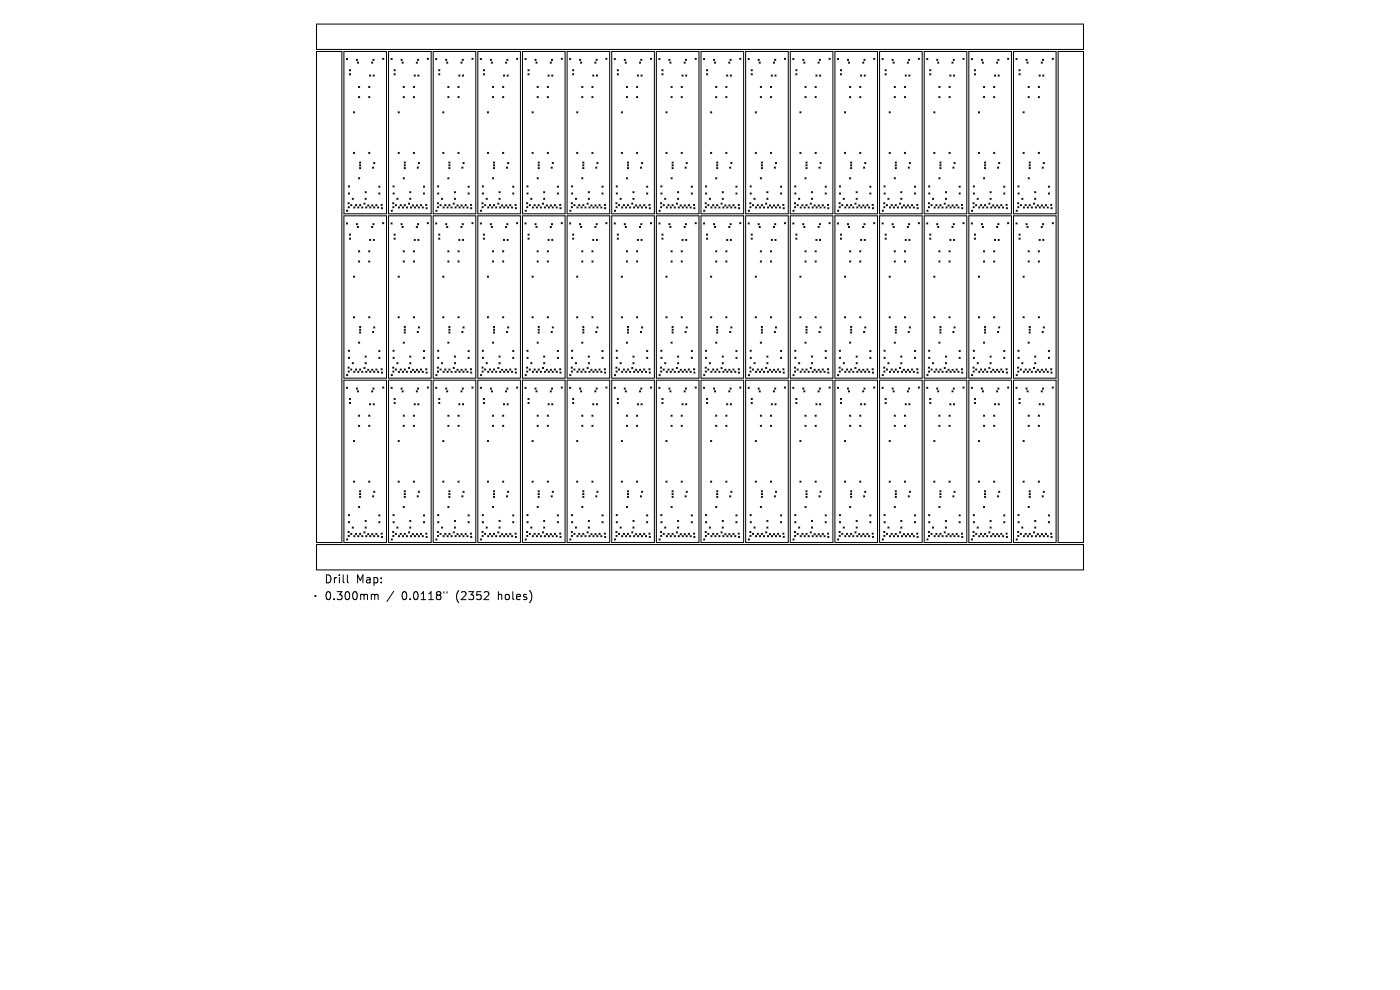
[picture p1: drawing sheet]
<svg xmlns="http://www.w3.org/2000/svg" width="297mm" height="210mm" viewBox="0 0 297 210" stroke-linecap="round" stroke-linejoin="round" font-family="sans-serif">
<defs><g id="words">
<g font-size="2.4">
<text x="68.7" y="124">Drill</text>
<text x="75.5" y="124">Map:</text>
<text x="68.7" y="127.5">0.300mm</text>
<text x="85.2" y="127.5">0.0118&quot;</text>
<text x="96.8" y="127.5">(2352</text>
<text x="105.9" y="127.5">holes)</text>
</g>
</g></defs>
<path d="M67.1 10.9h5.4v104.2h-5.4zM67.1 5.1h162.8v5.4h-162.8zM224.5 10.9h5.4v104.2h-5.4zM67.1 115.5h162.8v5.4h-162.8z" fill="none" stroke="#000" stroke-width=".22"/>
<g fill="none" stroke="#000" stroke-width=".21">
<path d="M73 10.9h9v34.5h-9zM73.5 12.4l.2 .3M73.7 12.4l-.2 .3M74.1 14.8l.3 .2M74.1 15.6l.3 .3M74.4 14.8l-.3 .2M74.4 15.6l-.3 .3M75.6 12.6l.3 .2M75.8 13.2l.3 .2M75.9 12.6l-.3 .2M76.1 18.3l.2 .3M76.1 13.2l-.3 .2"/>
<path d="M76.3 18.3l-.2 .3M78.2 18.3l.3 .3M78.4 15.9l.2 .3M78.5 18.3l-.3 .3M78.6 15.9l-.2 .3M78.8 13.2l.3 .2M79.1 13.2l-.3 .2M79.1 12.6l.3 .2M79.2 15.9l.2 .3M79.4 12.6l-.3 .2M79.4 15.9l-.2 .3M81.2 12.4l.2 .2"/>
<path d="M81.4 12.4l-.2 .2M82.4 10.9h9.1v34.5h-9.1zM82.9 12.4l.3 .3M83.2 12.4l-.3 .3M83.6 14.8l.2 .2M83.6 15.6l.2 .3M83.8 14.8l-.2 .2M83.8 15.6l-.2 .3M85.1 12.6l.2 .2M85.3 13.2l.2 .2M85.3 12.6l-.2 .2M85.5 18.3l.3 .3"/>
<path d="M85.5 13.2l-.2 .2M85.8 18.3l-.3 .3M87.7 18.3l.2 .3M87.9 15.9l.2 .3M87.9 18.3l-.2 .3M88.1 15.9l-.2 .3M88.3 13.2l.3 .2M88.6 13.2l-.3 .2M88.6 12.6l.2 .2M88.6 15.9l.3 .3M88.8 12.6l-.2 .2M88.9 15.9l-.3 .3"/>
<path d="M90.6 12.4l.3 .2M90.9 12.4l-.3 .2M91.9 10.9h9v34.5h-9zM92.4 12.4l.3 .3M92.7 12.4l-.3 .3M93.1 14.8l.2 .2M93.1 15.6l.2 .3M93.3 14.8l-.2 .2M93.3 15.6l-.2 .3M94.5 12.6l.3 .2M94.8 13.2l.2 .2M94.8 12.6l-.3 .2"/>
<path d="M95 18.3l.3 .3M95 13.2l-.2 .2M95.3 18.3l-.3 .3M97.2 18.3l.2 .3M97.3 15.9l.3 .3M97.4 18.3l-.2 .3M97.6 15.9l-.3 .3M97.8 13.2l.2 .2M98 13.2l-.2 .2M98 12.6l.3 .2M98.1 15.9l.3 .3M98.3 12.6l-.3 .2"/>
<path d="M98.4 15.9l-.3 .3M100.1 12.4l.3 .2M100.4 12.4l-.3 .2M101.4 10.9h9v34.5h-9zM101.9 12.4l.2 .3M102.1 12.4l-.2 .3M102.5 14.8l.3 .2M102.5 15.6l.3 .3M102.8 14.8l-.3 .2M102.8 15.6l-.3 .3M104 12.6l.3 .2M104.2 13.2l.3 .2"/>
<path d="M104.3 12.6l-.3 .2M104.5 18.3l.2 .3M104.5 13.2l-.3 .2M104.7 18.3l-.2 .3M106.6 18.3l.3 .3M106.8 15.9l.2 .3M106.9 18.3l-.3 .3M107 15.9l-.2 .3M107.2 13.2l.3 .2M107.5 13.2l-.3 .2M107.5 12.6l.3 .2M107.6 15.9l.2 .3"/>
<path d="M107.8 12.6l-.3 .2M107.8 15.9l-.2 .3M109.6 12.4l.2 .2M109.8 12.4l-.2 .2M110.8 10.9h9.1v34.5h-9.1zM111.4 12.4l.2 .3M111.6 12.4l-.2 .3M112 14.8l.3 .2M112 15.6l.3 .3M112.3 14.8l-.3 .2M112.3 15.6l-.3 .3M113.5 12.6l.2 .2"/>
<path d="M113.7 13.2l.2 .2M113.7 12.6l-.2 .2M113.9 18.3l.3 .3M113.9 13.2l-.2 .2M114.2 18.3l-.3 .3M116.1 18.3l.2 .3M116.3 15.9l.2 .3M116.3 18.3l-.2 .3M116.5 15.9l-.2 .3M116.7 13.2l.3 .2M117 13.2l-.3 .2M117 12.6l.2 .2"/>
<path d="M117 15.9l.3 .3M117.2 12.6l-.2 .2M117.3 15.9l-.3 .3M119.1 12.4l.2 .2M119.3 12.4l-.2 .2M120.3 10.9h9v34.5h-9zM120.8 12.4l.3 .3M121.1 12.4l-.3 .3M121.5 14.8l.2 .2M121.5 15.6l.2 .3M121.7 14.8l-.2 .2M121.7 15.6l-.2 .3"/>
<path d="M122.9 12.6l.3 .2M123.2 13.2l.2 .2M123.2 12.6l-.3 .2M123.4 18.3l.3 .3M123.4 13.2l-.2 .2M123.7 18.3l-.3 .3M125.6 18.3l.2 .3M125.7 15.9l.3 .3M125.8 18.3l-.2 .3M126 15.9l-.3 .3M126.2 13.2l.2 .2M126.4 13.2l-.2 .2"/>
<path d="M126.5 12.6l.2 .2M126.5 15.9l.3 .3M126.7 12.6l-.2 .2M126.8 15.9l-.3 .3M128.5 12.4l.3 .2M128.8 12.4l-.3 .2M129.8 10.9h9v34.5h-9zM130.3 12.4l.2 .3M130.5 12.4l-.2 .3M130.9 14.8l.3 .2M130.9 15.6l.3 .3M131.2 14.8l-.3 .2"/>
<path d="M131.2 15.6l-.3 .3M132.4 12.6l.3 .2M132.6 13.2l.3 .2M132.7 12.6l-.3 .2M132.9 18.3l.2 .3M132.9 13.2l-.3 .2M133.1 18.3l-.2 .3M135 18.3l.3 .3M135.2 15.9l.3 .3M135.3 18.3l-.3 .3M135.5 15.9l-.3 .3M135.7 13.2l.2 .2"/>
<path d="M135.9 13.2l-.2 .2M135.9 12.6l.3 .2M136 15.9l.2 .3M136.2 12.6l-.3 .2M136.2 15.9l-.2 .3M138 12.4l.2 .2M138.2 12.4l-.2 .2M139.2 10.9h9.1v34.5h-9.1zM139.8 12.4l.2 .3M140 12.4l-.2 .3M140.4 14.8l.3 .2M140.4 15.6l.3 .3"/>
<path d="M140.7 14.8l-.3 .2M140.7 15.6l-.3 .3M141.9 12.6l.2 .2M142.1 13.2l.3 .2M142.1 12.6l-.2 .2M142.3 18.3l.3 .3M142.4 13.2l-.3 .2M142.6 18.3l-.3 .3M144.5 18.3l.3 .3M144.7 15.9l.2 .3M144.8 18.3l-.3 .3M144.9 15.9l-.2 .3"/>
<path d="M145.1 13.2l.3 .2M145.4 13.2l-.3 .2M145.4 12.6l.2 .2M145.4 15.9l.3 .3M145.6 12.6l-.2 .2M145.7 15.9l-.3 .3M147.5 12.4l.2 .2M147.7 12.4l-.2 .2M148.7 10.9h9.1v34.5h-9.1zM149.2 12.4l.3 .3M149.5 12.4l-.3 .3M149.9 14.8l.2 .2"/>
<path d="M149.9 15.6l.2 .3M150.1 14.8l-.2 .2M150.1 15.6l-.2 .3M151.4 12.6l.2 .2M151.6 13.2l.2 .2M151.6 12.6l-.2 .2M151.8 18.3l.3 .3M151.8 13.2l-.2 .2M152.1 18.3l-.3 .3M154 18.3l.2 .3M154.1 15.9l.3 .3M154.2 18.3l-.2 .3"/>
<path d="M154.4 15.9l-.3 .3M154.6 13.2l.2 .2M154.8 13.2l-.2 .2M154.9 12.6l.2 .2M154.9 15.9l.3 .3M155.1 12.6l-.2 .2M155.2 15.9l-.3 .3M156.9 12.4l.3 .2M157.2 12.4l-.3 .2M158.2 10.9h9v34.5h-9zM158.7 12.4l.3 .3M159 12.4l-.3 .3"/>
<path d="M159.4 14.8l.2 .2M159.4 15.6l.2 .3M159.6 14.8l-.2 .2M159.6 15.6l-.2 .3M160.8 12.6l.3 .2M161 13.2l.3 .2M161.1 12.6l-.3 .2M161.3 18.3l.2 .3M161.3 13.2l-.3 .2M161.5 18.3l-.2 .3M163.4 18.3l.3 .3M163.6 15.9l.3 .3"/>
<path d="M163.7 18.3l-.3 .3M163.9 15.9l-.3 .3M164.1 13.2l.2 .2M164.3 13.2l-.2 .2M164.3 12.6l.3 .2M164.4 15.9l.2 .3M164.6 12.6l-.3 .2M164.6 15.9l-.2 .3M166.4 12.4l.3 .2M166.7 12.4l-.3 .2M167.7 10.9h9v34.5h-9zM168.2 12.4l.2 .3"/>
<path d="M168.4 12.4l-.2 .3M168.8 14.8l.3 .2M168.8 15.6l.3 .3M169.1 14.8l-.3 .2M169.1 15.6l-.3 .3M170.3 12.6l.2 .2M170.5 13.2l.3 .2M170.5 12.6l-.2 .2M170.8 18.3l.2 .3M170.8 13.2l-.3 .2M171 18.3l-.2 .3M172.9 18.3l.3 .3"/>
<path d="M173.1 15.9l.2 .3M173.2 18.3l-.3 .3M173.3 15.9l-.2 .3M173.5 13.2l.3 .2M173.8 13.2l-.3 .2M173.8 12.6l.3 .2M173.9 15.9l.2 .3M174.1 12.6l-.3 .2M174.1 15.9l-.2 .3M175.9 12.4l.2 .2M176.1 12.4l-.2 .2M177.1 10.9h9.1v34.5h-9.1z"/>
<path d="M177.6 12.4l.3 .3M177.9 12.4l-.3 .3M178.3 14.8l.2 .2M178.3 15.6l.2 .3M178.5 15.6l-.2 .3M178.5 14.8l-.2 .2M179.8 12.6l.2 .2M180 13.2l.2 .2M180 12.6l-.2 .2M180.2 18.3l.3 .3M180.2 13.2l-.2 .2M180.5 18.3l-.3 .3"/>
<path d="M182.4 18.3l.2 .3M182.6 15.9l.2 .3M182.6 18.3l-.2 .3M182.8 15.9l-.2 .3M183 13.2l.3 .2M183.3 13.2l-.3 .2M183.3 12.6l.2 .2M183.3 15.9l.3 .3M183.5 12.6l-.2 .2M183.6 15.9l-.3 .3M185.3 12.4l.3 .2M185.6 12.4l-.3 .2"/>
<path d="M186.6 10.9h9v34.5h-9zM187.1 12.4l.3 .3M187.4 12.4l-.3 .3M187.8 14.8l.2 .2M187.8 15.6l.2 .3M188 14.8l-.2 .2M188 15.6l-.2 .3M189.2 12.6l.3 .2M189.4 13.2l.3 .2M189.5 12.6l-.3 .2M189.7 18.3l.3 .3M189.7 13.2l-.3 .2"/>
<path d="M190 18.3l-.3 .3M191.8 18.3l.3 .3M192 15.9l.3 .3M192.1 18.3l-.3 .3M192.3 15.9l-.3 .3M192.5 13.2l.2 .2M192.7 13.2l-.2 .2M192.7 12.6l.3 .2M192.8 15.9l.3 .3M193 12.6l-.3 .2M193.1 15.9l-.3 .3M194.8 12.4l.3 .2"/>
<path d="M195.1 12.4l-.3 .2M196.1 10.9h9v34.5h-9zM196.6 12.4l.2 .3M196.8 12.4l-.2 .3M197.2 14.8l.3 .2M197.2 15.6l.3 .3M197.5 14.8l-.3 .2M197.5 15.6l-.3 .3M198.7 12.6l.3 .2M198.9 13.2l.3 .2M199 12.6l-.3 .2M199.2 18.3l.2 .3"/>
<path d="M199.2 13.2l-.3 .2M199.4 18.3l-.2 .3M201.3 18.3l.3 .3M201.5 15.9l.2 .3M201.6 18.3l-.3 .3M201.7 15.9l-.2 .3M201.9 13.2l.3 .2M202.2 13.2l-.3 .2M202.2 12.6l.3 .2M202.3 15.9l.2 .3M202.5 12.6l-.3 .2M202.5 15.9l-.2 .3"/>
<path d="M204.3 12.4l.2 .2M204.5 12.4l-.2 .2M205.5 10.9h9.1v34.5h-9.1zM206.1 12.4l.2 .3M206.3 12.4l-.2 .3M206.7 14.8l.3 .2M206.7 15.6l.3 .3M207 14.8l-.3 .2M207 15.6l-.3 .3M208.2 12.6l.2 .2M208.4 13.2l.2 .2M208.4 12.6l-.2 .2"/>
<path d="M208.6 18.3l.3 .3M208.6 13.2l-.2 .2M208.9 18.3l-.3 .3M210.8 18.3l.2 .3M211 15.9l.2 .3M211 18.3l-.2 .3M211.2 15.9l-.2 .3M211.4 13.2l.3 .2M211.7 13.2l-.3 .2M211.7 12.6l.2 .2M211.7 15.9l.3 .3M211.9 12.6l-.2 .2"/>
<path d="M212 15.9l-.3 .3M213.7 12.4l.3 .2M214 12.4l-.3 .2M215 10.9h9v34.5h-9zM215.5 12.4l.3 .3M215.8 12.4l-.3 .3M216.2 14.8l.2 .2M216.2 15.6l.2 .3M216.4 15.6l-.2 .3M216.4 14.8l-.2 .2M217.6 12.6l.3 .2M217.9 13.2l.2 .2"/>
<path d="M217.9 12.6l-.3 .2M218.1 18.3l.3 .3M218.1 13.2l-.2 .2M218.4 18.3l-.3 .3M220.3 18.3l.2 .3M220.4 15.9l.3 .3M220.5 18.3l-.2 .3M220.7 15.9l-.3 .3M220.9 13.2l.2 .2M221.1 13.2l-.2 .2M221.2 12.6l.2 .2M221.2 15.9l.3 .3"/>
<path d="M221.4 12.6l-.2 .2M221.5 15.9l-.3 .3M223.2 12.4l.3 .2M223.5 12.4l-.3 .2M73.9 39.4l.2 .3M74.1 39.4l-.2 .3M75 23.7l.2 .3M75 32.3l.2 .3M75.2 23.7l-.2 .3M75.2 32.3l-.2 .3M76.1 20.5l.2 .2M76.1 37.7l.2 .2"/>
<path d="M76.3 34.4l.2 .2M76.3 35l.2 .2M76.3 35.5l.2 .3M76.3 20.5l-.2 .2M76.3 37.7l-.2 .2M76.5 34.4l-.2 .2M76.5 35l-.2 .2M76.5 35.5l-.2 .3M78.2 20.5l.3 .2M78.2 32.3l.3 .3M78.5 20.5l-.3 .2M78.5 32.3l-.3 .3"/>
<path d="M79 35.4l.3 .3M79.3 34.5l.2 .2M79.3 35.4l-.3 .3M79.5 34.5l-.2 .2M80.4 39.5l.2 .2M80.6 39.5l-.2 .2M83.4 39.4l.2 .3M83.6 39.4l-.2 .3M84.5 23.7l.2 .3M84.5 32.3l.2 .3M84.7 32.3l-.2 .3M84.7 23.7l-.2 .3"/>
<path d="M85.5 20.5l.3 .2M85.5 37.7l.3 .2M85.7 34.4l.3 .2M85.7 35l.3 .2M85.7 35.5l.3 .3M85.8 20.5l-.3 .2M85.8 37.7l-.3 .2M86 35l-.3 .2M86 34.4l-.3 .2M86 35.5l-.3 .3M87.7 20.5l.2 .2M87.7 32.3l.2 .3"/>
<path d="M87.9 20.5l-.2 .2M87.9 32.3l-.2 .3M88.5 35.4l.3 .3M88.7 34.5l.3 .2M88.8 35.4l-.3 .3M89 34.5l-.3 .2M89.8 39.5l.3 .2M90.1 39.5l-.3 .2M92.8 39.4l.3 .3M93.1 39.4l-.3 .3M93.9 23.7l.3 .3M93.9 32.3l.3 .3"/>
<path d="M94.2 23.7l-.3 .3M94.2 32.3l-.3 .3M95 20.5l.3 .2M95 37.7l.3 .2M95.2 34.4l.3 .2M95.2 35l.3 .2M95.2 35.5l.3 .3M95.3 20.5l-.3 .2M95.3 37.7l-.3 .2M95.5 35.5l-.3 .3M95.5 34.4l-.3 .2M95.5 35l-.3 .2"/>
<path d="M97.2 20.5l.2 .2M97.2 32.3l.2 .3M97.4 20.5l-.2 .2M97.4 32.3l-.2 .3M98 35.4l.2 .3M98.2 34.5l.3 .2M98.2 35.4l-.2 .3M98.5 34.5l-.3 .2M99.3 39.5l.2 .2M99.5 39.5l-.2 .2M102.3 39.4l.3 .3M102.6 39.4l-.3 .3"/>
<path d="M103.4 23.7l.2 .3M103.4 32.3l.2 .3M103.6 32.3l-.2 .3M103.6 23.7l-.2 .3M104.5 20.5l.2 .2M104.5 37.7l.2 .2M104.7 34.4l.2 .2M104.7 35l.2 .2M104.7 35.5l.2 .3M104.7 37.7l-.2 .2M104.7 20.5l-.2 .2M104.9 35.5l-.2 .3"/>
<path d="M104.9 34.4l-.2 .2M104.9 35l-.2 .2M106.6 20.5l.3 .2M106.6 32.3l.3 .3M106.9 20.5l-.3 .2M106.9 32.3l-.3 .3M107.4 35.4l.3 .3M107.7 34.5l.2 .2M107.7 35.4l-.3 .3M107.9 34.5l-.2 .2M108.8 39.5l.2 .2M109 39.5l-.2 .2"/>
<path d="M111.8 39.4l.2 .3M112 39.4l-.2 .3M112.9 23.7l.2 .3M112.9 32.3l.2 .3M113.1 32.3l-.2 .3M113.1 23.7l-.2 .3M113.9 20.5l.3 .2M113.9 37.7l.3 .2M114.2 34.4l.2 .2M114.2 35l.2 .2M114.2 35.5l.2 .3M114.2 37.7l-.3 .2"/>
<path d="M114.2 20.5l-.3 .2M114.4 35.5l-.2 .3M114.4 35l-.2 .2M114.4 34.4l-.2 .2M116.1 20.5l.2 .2M116.1 32.3l.2 .3M116.3 20.5l-.2 .2M116.3 32.3l-.2 .3M116.9 35.4l.3 .3M117.1 34.5l.3 .2M117.2 35.4l-.3 .3M117.4 34.5l-.3 .2"/>
<path d="M118.2 39.5l.3 .2M118.5 39.5l-.3 .2M121.2 39.4l.3 .3M121.5 39.4l-.3 .3M122.3 23.7l.3 .3M122.3 32.3l.3 .3M122.6 32.3l-.3 .3M122.6 23.7l-.3 .3M123.4 20.5l.3 .2M123.4 37.7l.3 .2M123.6 34.4l.3 .2M123.6 35l.3 .2"/>
<path d="M123.6 35.5l.3 .3M123.7 37.7l-.3 .2M123.7 20.5l-.3 .2M123.9 35l-.3 .2M123.9 34.4l-.3 .2M123.9 35.5l-.3 .3M125.6 20.5l.2 .2M125.6 32.3l.2 .3M125.8 20.5l-.2 .2M125.8 32.3l-.2 .3M126.4 35.4l.2 .3M126.6 34.5l.3 .2"/>
<path d="M126.6 35.4l-.2 .3M126.9 34.5l-.3 .2M127.7 39.5l.3 .2M128 39.5l-.3 .2M130.7 39.4l.3 .3M131 39.4l-.3 .3M131.8 23.7l.3 .3M131.8 32.3l.3 .3M132.1 23.7l-.3 .3M132.1 32.3l-.3 .3M132.9 20.5l.2 .2M132.9 37.7l.2 .2"/>
<path d="M133.1 34.4l.2 .2M133.1 35l.2 .2M133.1 35.5l.2 .3M133.1 37.7l-.2 .2M133.1 20.5l-.2 .2M133.3 34.4l-.2 .2M133.3 35.5l-.2 .3M133.3 35l-.2 .2M135 20.5l.3 .2M135 32.3l.3 .3M135.3 32.3l-.3 .3M135.3 20.5l-.3 .2"/>
<path d="M135.9 35.4l.2 .3M136.1 34.5l.2 .2M136.1 35.4l-.2 .3M136.3 34.5l-.2 .2M137.2 39.5l.2 .2M137.4 39.5l-.2 .2M140.2 39.4l.2 .3M140.4 39.4l-.2 .3M141.3 23.7l.2 .3M141.3 32.3l.2 .3M141.5 32.3l-.2 .3M141.5 23.7l-.2 .3"/>
<path d="M142.3 20.5l.3 .2M142.3 37.7l.3 .2M142.6 34.4l.2 .2M142.6 35l.2 .2M142.6 35.5l.2 .3M142.6 37.7l-.3 .2M142.6 20.5l-.3 .2M142.8 34.4l-.2 .2M142.8 35.5l-.2 .3M142.8 35l-.2 .2M144.5 20.5l.3 .2M144.5 32.3l.3 .3"/>
<path d="M144.8 20.5l-.3 .2M144.8 32.3l-.3 .3M145.3 35.4l.3 .3M145.6 34.5l.2 .2M145.6 35.4l-.3 .3M145.8 34.5l-.2 .2M146.6 39.5l.3 .2M146.9 39.5l-.3 .2M149.7 39.4l.2 .3M149.9 39.4l-.2 .3M150.7 23.7l.3 .3M150.7 32.3l.3 .3"/>
<path d="M151 32.3l-.3 .3M151 23.7l-.3 .3M151.8 20.5l.3 .2M151.8 37.7l.3 .2M152 34.4l.3 .2M152 35l.3 .2M152 35.5l.3 .3M152.1 37.7l-.3 .2M152.1 20.5l-.3 .2M152.3 35l-.3 .2M152.3 34.4l-.3 .2M152.3 35.5l-.3 .3"/>
<path d="M154 20.5l.2 .2M154 32.3l.2 .3M154.2 32.3l-.2 .3M154.2 20.5l-.2 .2M154.8 35.4l.2 .3M155 34.5l.3 .2M155 35.4l-.2 .3M155.3 34.5l-.3 .2M156.1 39.5l.3 .2M156.4 39.5l-.3 .2M159.1 39.4l.3 .3M159.4 39.4l-.3 .3"/>
<path d="M160.2 23.7l.3 .3M160.2 32.3l.3 .3M160.5 23.7l-.3 .3M160.5 32.3l-.3 .3M161.3 20.5l.2 .2M161.3 37.7l.2 .2M161.5 34.4l.3 .2M161.5 35l.3 .2M161.5 35.5l.3 .3M161.5 37.7l-.2 .2M161.5 20.5l-.2 .2M161.8 35l-.3 .2"/>
<path d="M161.8 34.4l-.3 .2M161.8 35.5l-.3 .3M163.4 20.5l.3 .2M163.4 32.3l.3 .3M163.7 32.3l-.3 .3M163.7 20.5l-.3 .2M164.3 35.4l.2 .3M164.5 34.5l.3 .2M164.5 35.4l-.2 .3M164.8 34.5l-.3 .2M165.6 39.5l.2 .2M165.8 39.5l-.2 .2"/>
<path d="M168.6 39.4l.2 .3M168.8 39.4l-.2 .3M169.7 23.7l.2 .3M169.7 32.3l.2 .3M169.9 32.3l-.2 .3M169.9 23.7l-.2 .3M170.8 20.5l.2 .2M170.8 37.7l.2 .2M171 34.4l.2 .2M171 35l.2 .2M171 35.5l.2 .3M171 37.7l-.2 .2"/>
<path d="M171 20.5l-.2 .2M171.2 34.4l-.2 .2M171.2 35.5l-.2 .3M171.2 35l-.2 .2M172.9 20.5l.3 .2M172.9 32.3l.3 .3M173.2 32.3l-.3 .3M173.2 20.5l-.3 .2M173.7 35.4l.3 .3M174 34.5l.2 .2M174 35.4l-.3 .3M174.2 34.5l-.2 .2"/>
<path d="M175 39.5l.3 .2M175.3 39.5l-.3 .2M178.1 39.4l.2 .3M178.3 39.4l-.2 .3M179.2 23.7l.2 .3M179.2 32.3l.2 .3M179.4 32.3l-.2 .3M179.4 23.7l-.2 .3M180.2 20.5l.3 .2M180.2 37.7l.3 .2M180.4 34.4l.3 .2M180.4 35l.3 .2"/>
<path d="M180.4 35.5l.3 .3M180.5 37.7l-.3 .2M180.5 20.5l-.3 .2M180.7 34.4l-.3 .2M180.7 35.5l-.3 .3M180.7 35l-.3 .2M182.4 20.5l.2 .2M182.4 32.3l.2 .3M182.6 20.5l-.2 .2M182.6 32.3l-.2 .3M183.2 35.4l.3 .3M183.4 34.5l.3 .2"/>
<path d="M183.5 35.4l-.3 .3M183.7 34.5l-.3 .2M184.5 39.5l.3 .2M184.8 39.5l-.3 .2M187.5 39.4l.3 .3M187.8 39.4l-.3 .3M188.6 23.7l.3 .3M188.6 32.3l.3 .3M188.9 32.3l-.3 .3M188.9 23.7l-.3 .3M189.7 20.5l.3 .2M189.7 37.7l.3 .2"/>
<path d="M189.9 34.4l.3 .2M189.9 35l.3 .2M189.9 35.5l.3 .3M190 37.7l-.3 .2M190 20.5l-.3 .2M190.2 35l-.3 .2M190.2 34.4l-.3 .2M190.2 35.5l-.3 .3M191.8 20.5l.3 .2M191.8 32.3l.3 .3M192.1 32.3l-.3 .3M192.1 20.5l-.3 .2"/>
<path d="M192.7 35.4l.2 .3M192.9 34.5l.3 .2M192.9 35.4l-.2 .3M193.2 34.5l-.3 .2M194 39.5l.2 .2M194.2 39.5l-.2 .2M197 39.4l.3 .3M197.3 39.4l-.3 .3M198.1 23.7l.2 .3M198.1 32.3l.2 .3M198.3 23.7l-.2 .3M198.3 32.3l-.2 .3"/>
<path d="M199.2 20.5l.2 .2M199.2 37.7l.2 .2M199.4 34.4l.2 .2M199.4 35l.2 .2M199.4 35.5l.2 .3M199.4 37.7l-.2 .2M199.4 20.5l-.2 .2M199.6 34.4l-.2 .2M199.6 35.5l-.2 .3M199.6 35l-.2 .2M201.3 20.5l.3 .2M201.3 32.3l.3 .3"/>
<path d="M201.6 32.3l-.3 .3M201.6 20.5l-.3 .2M202.1 35.4l.3 .3M202.4 34.5l.2 .2M202.4 35.4l-.3 .3M202.6 34.5l-.2 .2M203.5 39.5l.2 .2M203.7 39.5l-.2 .2M206.5 39.4l.2 .3M206.7 39.4l-.2 .3M207.6 23.7l.2 .3M207.6 32.3l.2 .3"/>
<path d="M207.8 32.3l-.2 .3M207.8 23.7l-.2 .3M208.6 20.5l.3 .2M208.6 37.7l.3 .2M208.9 34.4l.2 .2M208.9 35l.2 .2M208.9 35.5l.2 .3M208.9 37.7l-.3 .2M208.9 20.5l-.3 .2M209.1 34.4l-.2 .2M209.1 35.5l-.2 .3M209.1 35l-.2 .2"/>
<path d="M210.8 20.5l.2 .2M210.8 32.3l.2 .3M211 20.5l-.2 .2M211 32.3l-.2 .3M211.6 35.4l.3 .3M211.8 34.5l.3 .2M211.9 35.4l-.3 .3M212.1 34.5l-.3 .2M212.9 39.5l.3 .2M213.2 39.5l-.3 .2M215.9 39.4l.3 .3M216.2 39.4l-.3 .3"/>
<path d="M217 23.7l.3 .3M217 32.3l.3 .3M217.3 32.3l-.3 .3M217.3 23.7l-.3 .3M218.1 20.5l.3 .2M218.1 37.7l.3 .2M218.3 34.4l.3 .2M218.3 35l.3 .2M218.3 35.5l.3 .3M218.4 37.7l-.3 .2M218.4 20.5l-.3 .2M218.6 35l-.3 .2"/>
<path d="M218.6 34.4l-.3 .2M218.6 35.5l-.3 .3M220.3 20.5l.2 .2M220.3 32.3l.2 .3M220.5 32.3l-.2 .3M220.5 20.5l-.2 .2M221.1 35.4l.2 .3M221.3 34.5l.3 .2M221.3 35.4l-.2 .3M221.6 34.5l-.3 .2M222.4 39.5l.3 .2M222.7 39.5l-.3 .2"/>
<path d="M73 45.8h9v34.4h-9zM73.5 47.3l.2 .2M73.5 44.6l.3 .2M73.7 47.3l-.2 .2M73.8 44.6l-.3 .2M73.8 43l.3 .2M73.9 43.8l.2 .3M73.9 40.9l.3 .3M74.1 43l-.3 .2M74.1 43.8l-.2 .3M74.1 49.6l.3 .3M74.1 50.5l.3 .3"/>
<path d="M74.2 40.9l-.3 .3M74.4 49.6l-.3 .3M74.4 50.5l-.3 .3M74.4 43.4l.2 .3M74.6 43.4l-.2 .3M74.7 42.1l.3 .2M75 42.1l-.3 .2M75 58.6l.2 .2M75 43.9l.3 .2M75.2 58.6l-.2 .2M75.3 43.9l-.3 .2M75.4 43.4l.3 .3"/>
<path d="M75.6 47.4l.3 .3M75.7 43.4l-.3 .3M75.8 48l.3 .3M75.9 47.4l-.3 .3M75.9 43.9l.2 .2M76.1 53.2l.2 .2M76.1 55.3l.2 .3M76.1 48l-.3 .3M76.1 43.9l-.2 .2M76.3 43.4l.2 .3M76.3 53.2l-.2 .2M76.3 55.3l-.2 .3"/>
<path d="M76.5 43.4l-.2 .3M76.7 43.9l.3 .2M77 43.9l-.3 .2M77.2 43.1l.2 .2M77.4 43.1l-.2 .2M77.4 40.7l.3 .2M77.4 42.1l.3 .2M77.6 43.9l.2 .2M77.7 40.7l-.3 .2M77.7 42.1l-.3 .2M77.8 43.9l-.2 .2M78 43.5l.3 .2"/>
<path d="M78.2 55.3l.3 .3M78.2 53.2l.3 .2M78.3 43.5l-.3 .2M78.4 50.8l.2 .2M78.4 43.9l.3 .2M78.5 55.3l-.3 .3M78.5 53.2l-.3 .2M78.6 50.8l-.2 .2M78.7 43.9l-.3 .2M78.8 48l.3 .3M78.9 43.5l.2 .2M79.1 48l-.3 .3"/>
<path d="M79.1 47.4l.3 .3M79.1 43.5l-.2 .2M79.2 50.8l.2 .2M79.3 43.9l.2 .2M79.4 47.4l-.3 .3M79.4 50.8l-.2 .2M79.5 43.9l-.2 .2M79.7 43.4l.3 .3M80 43.4l-.3 .3M80.1 43.9l.3 .2M80.4 40.9l.2 .3M80.4 43.9l-.3 .2"/>
<path d="M80.6 40.9l-.2 .3M80.8 43.3l.3 .3M80.9 44l.3 .3M81.1 43.3l-.3 .3M81.2 44l-.3 .3M81.2 47.2l.2 .3M81.4 47.2l-.2 .3M82.4 45.8h9.1v34.4h-9.1zM82.9 47.3l.3 .2M83 44.6l.2 .2M83.2 47.3l-.3 .2M83.2 44.6l-.2 .2"/>
<path d="M83.3 43l.3 .2M83.3 43.8l.3 .3M83.4 40.9l.2 .3M83.6 43l-.3 .2M83.6 43.8l-.3 .3M83.6 49.6l.2 .3M83.6 50.5l.2 .3M83.6 40.9l-.2 .3M83.8 49.6l-.2 .3M83.8 50.5l-.2 .3M83.9 43.4l.2 .3M84.1 43.4l-.2 .3"/>
<path d="M84.2 42.1l.2 .2M84.4 42.1l-.2 .2M84.5 58.6l.2 .2M84.5 43.9l.3 .2M84.7 58.6l-.2 .2M84.8 43.9l-.3 .2M84.9 43.4l.2 .3M85.1 47.4l.2 .3M85.1 43.4l-.2 .3M85.3 48l.2 .3M85.3 47.4l-.2 .3M85.4 43.9l.2 .2"/>
<path d="M85.5 53.2l.3 .2M85.5 55.3l.3 .3M85.5 48l-.2 .3M85.6 43.9l-.2 .2M85.7 43.4l.3 .3M85.8 53.2l-.3 .2M85.8 55.3l-.3 .3M86 43.4l-.3 .3M86.2 43.9l.3 .2M86.5 43.9l-.3 .2M86.7 43.1l.2 .2M86.9 43.1l-.2 .2"/>
<path d="M86.9 40.7l.3 .2M86.9 42.1l.3 .2M87 43.9l.3 .2M87.2 40.7l-.3 .2M87.2 42.1l-.3 .2M87.3 43.9l-.3 .2M87.5 43.5l.2 .2M87.7 53.2l.2 .2M87.7 55.3l.2 .3M87.7 43.5l-.2 .2M87.9 50.8l.2 .2M87.9 43.9l.3 .2"/>
<path d="M87.9 55.3l-.2 .3M87.9 53.2l-.2 .2M88.1 50.8l-.2 .2M88.2 43.9l-.3 .2M88.3 48l.3 .3M88.3 43.5l.3 .2M88.6 48l-.3 .3M88.6 47.4l.2 .3M88.6 43.5l-.3 .2M88.6 50.8l.3 .2M88.7 43.9l.3 .2M88.8 47.4l-.2 .3"/>
<path d="M88.9 50.8l-.3 .2M89 43.9l-.3 .2M89.2 43.4l.2 .3M89.4 43.4l-.2 .3M89.6 43.9l.2 .2M89.8 40.9l.3 .3M89.8 43.9l-.2 .2M90.1 40.9l-.3 .3M90.3 43.3l.3 .3M90.4 44l.2 .3M90.6 43.3l-.3 .3M90.6 44l-.2 .3"/>
<path d="M90.6 47.2l.3 .3M90.9 47.2l-.3 .3M91.9 45.8h9v34.4h-9zM92.4 47.3l.3 .2M92.5 44.6l.2 .2M92.7 47.3l-.3 .2M92.7 44.6l-.2 .2M92.8 43l.2 .2M92.8 43.8l.2 .3M92.8 40.9l.3 .3M93 43l-.2 .2M93 43.8l-.2 .3"/>
<path d="M93.1 49.6l.2 .3M93.1 50.5l.2 .3M93.1 40.9l-.3 .3M93.3 49.6l-.2 .3M93.3 50.5l-.2 .3M93.3 43.4l.3 .3M93.6 43.4l-.3 .3M93.7 42.1l.2 .2M93.9 42.1l-.2 .2M93.9 58.6l.3 .2M94 43.9l.2 .2M94.2 58.6l-.3 .2"/>
<path d="M94.2 43.9l-.2 .2M94.4 43.4l.2 .3M94.5 47.4l.3 .3M94.6 43.4l-.2 .3M94.8 48l.2 .3M94.8 47.4l-.3 .3M94.8 43.9l.3 .2M95 53.2l.3 .2M95 55.3l.3 .3M95 48l-.2 .3M95.1 43.9l-.3 .2M95.2 43.4l.3 .3"/>
<path d="M95.3 53.2l-.3 .2M95.3 55.3l-.3 .3M95.5 43.4l-.3 .3M95.7 43.9l.2 .2M95.9 43.9l-.2 .2M96.1 43.1l.3 .2M96.4 43.1l-.3 .2M96.4 40.7l.2 .2M96.4 42.1l.2 .2M96.5 43.9l.3 .2M96.6 40.7l-.2 .2M96.6 42.1l-.2 .2"/>
<path d="M96.8 43.9l-.3 .2M96.9 43.5l.3 .2M97.2 55.3l.2 .3M97.2 53.2l.2 .2M97.2 43.5l-.3 .2M97.3 50.8l.3 .2M97.4 43.9l.2 .2M97.4 55.3l-.2 .3M97.4 53.2l-.2 .2M97.6 50.8l-.3 .2M97.6 43.9l-.2 .2M97.8 48l.2 .3"/>
<path d="M97.8 43.5l.3 .2M98 48l-.2 .3M98 47.4l.3 .3M98.1 43.5l-.3 .2M98.1 50.8l.3 .2M98.2 43.9l.3 .2M98.3 47.4l-.3 .3M98.4 50.8l-.3 .2M98.5 43.9l-.3 .2M98.7 43.4l.2 .3M98.9 43.4l-.2 .3M99 43.9l.3 .2"/>
<path d="M99.3 40.9l.2 .3M99.3 43.9l-.3 .2M99.5 40.9l-.2 .3M99.8 43.3l.2 .3M99.8 44l.3 .3M100 43.3l-.2 .3M100.1 44l-.3 .3M100.1 47.2l.3 .3M100.4 47.2l-.3 .3M101.4 45.8h9v34.4h-9zM101.9 47.3l.2 .2M101.9 44.6l.3 .2"/>
<path d="M102.1 47.3l-.2 .2M102.2 44.6l-.3 .2M102.2 43l.3 .2M102.3 43.8l.2 .3M102.3 40.9l.3 .3M102.5 43l-.3 .2M102.5 43.8l-.2 .3M102.5 49.6l.3 .3M102.5 50.5l.3 .3M102.6 40.9l-.3 .3M102.8 49.6l-.3 .3M102.8 50.5l-.3 .3"/>
<path d="M102.8 43.4l.3 .3M103.1 43.4l-.3 .3M103.1 42.1l.3 .2M103.4 42.1l-.3 .2M103.4 58.6l.2 .2M103.4 43.9l.3 .2M103.6 58.6l-.2 .2M103.7 43.9l-.3 .2M103.8 43.4l.3 .3M104 47.4l.3 .3M104.1 43.4l-.3 .3M104.2 48l.3 .3"/>
<path d="M104.3 47.4l-.3 .3M104.3 43.9l.2 .2M104.5 53.2l.2 .2M104.5 55.3l.2 .3M104.5 48l-.3 .3M104.5 43.9l-.2 .2M104.7 43.4l.2 .3M104.7 55.3l-.2 .3M104.7 53.2l-.2 .2M104.9 43.4l-.2 .3M105.1 43.9l.3 .2M105.4 43.9l-.3 .2"/>
<path d="M105.6 43.1l.3 .2M105.9 43.1l-.3 .2M105.9 40.7l.2 .2M105.9 42.1l.2 .2M106 43.9l.2 .2M106.1 40.7l-.2 .2M106.1 42.1l-.2 .2M106.2 43.9l-.2 .2M106.4 43.5l.3 .2M106.6 55.3l.3 .3M106.6 53.2l.3 .2M106.7 43.5l-.3 .2"/>
<path d="M106.8 50.8l.2 .2M106.8 43.9l.3 .2M106.9 53.2l-.3 .2M106.9 55.3l-.3 .3M107 50.8l-.2 .2M107.1 43.9l-.3 .2M107.2 48l.3 .3M107.3 43.5l.2 .2M107.5 48l-.3 .3M107.5 47.4l.3 .3M107.5 43.5l-.2 .2M107.6 50.8l.2 .2"/>
<path d="M107.7 43.9l.2 .2M107.8 47.4l-.3 .3M107.8 50.8l-.2 .2M107.9 43.9l-.2 .2M108.1 43.4l.3 .3M108.4 43.4l-.3 .3M108.5 43.9l.3 .2M108.8 40.9l.2 .3M108.8 43.9l-.3 .2M109 40.9l-.2 .3M109.2 43.3l.3 .3M109.3 44l.3 .3"/>
<path d="M109.5 43.3l-.3 .3M109.6 44l-.3 .3M109.6 47.2l.2 .3M109.8 47.2l-.2 .3M110.8 45.8h9.1v34.4h-9.1zM111.4 47.3l.2 .2M111.4 44.6l.3 .2M111.6 47.3l-.2 .2M111.7 44.6l-.3 .2M111.7 43l.3 .2M111.7 43.8l.3 .3M111.8 40.9l.2 .3"/>
<path d="M112 43l-.3 .2M112 43.8l-.3 .3M112 49.6l.3 .3M112 50.5l.3 .3M112 40.9l-.2 .3M112.3 49.6l-.3 .3M112.3 50.5l-.3 .3M112.3 43.4l.2 .3M112.5 43.4l-.2 .3M112.6 42.1l.2 .2M112.8 42.1l-.2 .2M112.9 58.6l.2 .2"/>
<path d="M112.9 43.9l.3 .2M113.1 58.6l-.2 .2M113.2 43.9l-.3 .2M113.3 43.4l.2 .3M113.5 47.4l.2 .3M113.5 43.4l-.2 .3M113.7 48l.2 .3M113.7 47.4l-.2 .3M113.8 43.9l.2 .2M113.9 55.3l.3 .3M113.9 53.2l.3 .2M113.9 48l-.2 .3"/>
<path d="M114 43.9l-.2 .2M114.2 43.4l.2 .3M114.2 55.3l-.3 .3M114.2 53.2l-.3 .2M114.4 43.4l-.2 .3M114.6 43.9l.3 .2M114.9 43.9l-.3 .2M115.1 43.1l.2 .2M115.3 43.1l-.2 .2M115.3 40.7l.3 .2M115.3 42.1l.3 .2M115.5 43.9l.2 .2"/>
<path d="M115.6 40.7l-.3 .2M115.6 42.1l-.3 .2M115.7 43.9l-.2 .2M115.9 43.5l.2 .2M116.1 55.3l.2 .3M116.1 53.2l.2 .2M116.1 43.5l-.2 .2M116.3 50.8l.2 .2M116.3 43.9l.3 .2M116.3 53.2l-.2 .2M116.3 55.3l-.2 .3M116.5 50.8l-.2 .2"/>
<path d="M116.6 43.9l-.3 .2M116.7 48l.3 .3M116.7 43.5l.3 .2M117 48l-.3 .3M117 47.4l.2 .3M117 43.5l-.3 .2M117 50.8l.3 .2M117.1 43.9l.3 .2M117.2 47.4l-.2 .3M117.3 50.8l-.3 .2M117.4 43.9l-.3 .2M117.6 43.4l.3 .3"/>
<path d="M117.9 43.4l-.3 .3M118 43.9l.2 .2M118.2 40.9l.3 .3M118.2 43.9l-.2 .2M118.5 40.9l-.3 .3M118.7 43.3l.3 .3M118.8 44l.2 .3M119 43.3l-.3 .3M119 44l-.2 .3M119.1 47.2l.2 .3M119.3 47.2l-.2 .3M120.3 45.8h9v34.4h-9z"/>
<path d="M120.8 47.3l.3 .2M120.9 44.6l.2 .2M121.1 47.3l-.3 .2M121.1 44.6l-.2 .2M121.2 43l.2 .2M121.2 43.8l.3 .3M121.3 40.9l.2 .3M121.4 43l-.2 .2M121.5 43.8l-.3 .3M121.5 49.6l.2 .3M121.5 50.5l.2 .3M121.5 40.9l-.2 .3"/>
<path d="M121.7 49.6l-.2 .3M121.7 50.5l-.2 .3M121.7 43.4l.3 .3M122 43.4l-.3 .3M122.1 42.1l.2 .2M122.3 42.1l-.2 .2M122.3 58.6l.3 .2M122.4 43.9l.2 .2M122.6 58.6l-.3 .2M122.6 43.9l-.2 .2M122.8 43.4l.2 .3M122.9 47.4l.3 .3"/>
<path d="M123 43.4l-.2 .3M123.2 48l.2 .3M123.2 47.4l-.3 .3M123.2 43.9l.3 .2M123.4 55.3l.3 .3M123.4 53.2l.3 .2M123.4 48l-.2 .3M123.5 43.9l-.3 .2M123.6 43.4l.3 .3M123.7 55.3l-.3 .3M123.7 53.2l-.3 .2M123.9 43.4l-.3 .3"/>
<path d="M124.1 43.9l.2 .2M124.3 43.9l-.2 .2M124.5 43.1l.3 .2M124.8 43.1l-.3 .2M124.8 42.1l.2 .2M124.8 40.7l.2 .2M124.9 43.9l.3 .2M125 40.7l-.2 .2M125 42.1l-.2 .2M125.2 43.9l-.3 .2M125.3 43.5l.3 .2M125.6 53.2l.2 .2"/>
<path d="M125.6 55.3l.2 .3M125.6 43.5l-.3 .2M125.7 50.8l.3 .2M125.8 43.9l.2 .2M125.8 53.2l-.2 .2M125.8 55.3l-.2 .3M126 50.8l-.3 .2M126 43.9l-.2 .2M126.2 48l.2 .3M126.2 43.5l.3 .2M126.4 48l-.2 .3M126.5 47.4l.2 .3"/>
<path d="M126.5 43.5l-.3 .2M126.5 50.8l.3 .2M126.6 43.9l.3 .2M126.7 47.4l-.2 .3M126.8 50.8l-.3 .2M126.9 43.9l-.3 .2M127.1 43.4l.2 .3M127.3 43.4l-.2 .3M127.4 43.9l.3 .2M127.7 40.9l.3 .3M127.7 43.9l-.3 .2M128 40.9l-.3 .3"/>
<path d="M128.2 43.3l.2 .3M128.3 44l.2 .3M128.4 43.3l-.2 .3M128.5 44l-.2 .3M128.5 47.2l.3 .3M128.8 47.2l-.3 .3M129.8 45.8h9v34.4h-9zM130.3 47.3l.2 .2M130.3 44.6l.3 .2M130.5 47.3l-.2 .2M130.6 44.6l-.3 .2M130.6 43l.3 .2"/>
<path d="M130.7 43.8l.2 .3M130.7 40.9l.3 .3M130.9 43l-.3 .2M130.9 43.8l-.2 .3M130.9 49.6l.3 .3M130.9 50.5l.3 .3M131 40.9l-.3 .3M131.2 49.6l-.3 .3M131.2 50.5l-.3 .3M131.2 43.4l.3 .3M131.5 43.4l-.3 .3M131.5 42.1l.3 .2"/>
<path d="M131.8 42.1l-.3 .2M131.8 58.6l.3 .2M131.9 43.9l.2 .2M132.1 58.6l-.3 .2M132.1 43.9l-.2 .2M132.2 43.4l.3 .3M132.4 47.4l.3 .3M132.5 43.4l-.3 .3M132.6 48l.3 .3M132.7 47.4l-.3 .3M132.7 43.9l.3 .2M132.9 55.3l.2 .3"/>
<path d="M132.9 53.2l.2 .2M132.9 48l-.3 .3M133 43.9l-.3 .2M133.1 43.4l.2 .3M133.1 55.3l-.2 .3M133.1 53.2l-.2 .2M133.3 43.4l-.2 .3M133.6 43.9l.2 .2M133.8 43.9l-.2 .2M134 43.1l.3 .2M134.3 43.1l-.3 .2M134.3 42.1l.2 .2"/>
<path d="M134.3 40.7l.2 .2M134.4 43.9l.3 .2M134.5 40.7l-.2 .2M134.5 42.1l-.2 .2M134.7 43.9l-.3 .2M134.8 43.5l.3 .2M135 53.2l.3 .2M135 55.3l.3 .3M135.1 43.5l-.3 .2M135.2 50.8l.3 .2M135.2 43.9l.3 .2M135.3 55.3l-.3 .3"/>
<path d="M135.3 53.2l-.3 .2M135.5 50.8l-.3 .2M135.5 43.9l-.3 .2M135.7 48l.2 .3M135.7 43.5l.2 .2M135.9 48l-.2 .3M135.9 47.4l.3 .3M135.9 43.5l-.2 .2M136 50.8l.2 .2M136.1 43.9l.2 .2M136.2 47.4l-.3 .3M136.2 50.8l-.2 .2"/>
<path d="M136.3 43.9l-.2 .2M136.5 43.4l.3 .3M136.8 43.4l-.3 .3M136.9 43.9l.3 .2M137.2 40.9l.2 .3M137.2 43.9l-.3 .2M137.4 40.9l-.2 .3M137.7 43.3l.2 .3M137.7 44l.3 .3M137.9 43.3l-.2 .3M138 44l-.3 .3M138 47.2l.2 .3"/>
<path d="M138.2 47.2l-.2 .3M139.2 45.8h9.1v34.4h-9.1zM139.8 47.3l.2 .2M139.8 44.6l.3 .2M140 47.3l-.2 .2M140.1 44.6l-.3 .2M140.1 43l.3 .2M140.1 43.8l.3 .3M140.2 40.9l.2 .3M140.4 43l-.3 .2M140.4 43.8l-.3 .3M140.4 49.6l.3 .3"/>
<path d="M140.4 50.5l.3 .3M140.4 40.9l-.2 .3M140.7 49.6l-.3 .3M140.7 50.5l-.3 .3M140.7 43.4l.2 .3M140.9 43.4l-.2 .3M141 42.1l.3 .2M141.3 42.1l-.3 .2M141.3 58.6l.2 .2M141.3 43.9l.3 .2M141.5 58.6l-.2 .2M141.6 43.9l-.3 .2"/>
<path d="M141.7 43.4l.3 .3M141.9 47.4l.2 .3M142 43.4l-.3 .3M142.1 48l.3 .3M142.1 47.4l-.2 .3M142.2 43.9l.2 .2M142.3 55.3l.3 .3M142.3 53.2l.3 .2M142.4 48l-.3 .3M142.4 43.9l-.2 .2M142.6 43.4l.2 .3M142.6 55.3l-.3 .3"/>
<path d="M142.6 53.2l-.3 .2M142.8 43.4l-.2 .3M143 43.9l.3 .2M143.3 43.9l-.3 .2M143.5 43.1l.2 .2M143.7 43.1l-.2 .2M143.7 42.1l.3 .2M143.7 40.7l.3 .2M143.9 43.9l.2 .2M144 40.7l-.3 .2M144 42.1l-.3 .2M144.1 43.9l-.2 .2"/>
<path d="M144.3 43.5l.2 .2M144.5 53.2l.3 .2M144.5 55.3l.3 .3M144.5 43.5l-.2 .2M144.7 50.8l.2 .2M144.7 43.9l.3 .2M144.8 55.3l-.3 .3M144.8 53.2l-.3 .2M144.9 50.8l-.2 .2M145 43.9l-.3 .2M145.1 48l.3 .3M145.1 43.5l.3 .2"/>
<path d="M145.4 48l-.3 .3M145.4 47.4l.2 .3M145.4 43.5l-.3 .2M145.4 50.8l.3 .2M145.5 43.9l.3 .2M145.6 47.4l-.2 .3M145.7 50.8l-.3 .2M145.8 43.9l-.3 .2M146 43.4l.3 .3M146.3 43.4l-.3 .3M146.4 43.9l.2 .2M146.6 40.9l.3 .3"/>
<path d="M146.6 43.9l-.2 .2M146.9 40.9l-.3 .3M147.1 43.3l.3 .3M147.2 44l.2 .3M147.4 43.3l-.3 .3M147.4 44l-.2 .3M147.5 47.2l.2 .3M147.7 47.2l-.2 .3M148.7 45.8h9.1v34.4h-9.1zM149.2 47.3l.3 .2M149.3 44.6l.2 .2M149.5 47.3l-.3 .2"/>
<path d="M149.5 44.6l-.2 .2M149.6 43l.2 .2M149.6 43.8l.3 .3M149.7 40.9l.2 .3M149.8 43l-.2 .2M149.9 43.8l-.3 .3M149.9 49.6l.2 .3M149.9 50.5l.2 .3M149.9 40.9l-.2 .3M150.1 49.6l-.2 .3M150.1 50.5l-.2 .3M150.1 43.4l.3 .3"/>
<path d="M150.4 43.4l-.3 .3M150.5 42.1l.2 .2M150.7 42.1l-.2 .2M150.7 58.6l.3 .2M150.8 43.9l.2 .2M151 58.6l-.3 .2M151 43.9l-.2 .2M151.2 43.4l.2 .3M151.4 47.4l.2 .3M151.4 43.4l-.2 .3M151.6 48l.2 .3M151.6 47.4l-.2 .3"/>
<path d="M151.6 43.9l.3 .2M151.8 55.3l.3 .3M151.8 53.2l.3 .2M151.8 48l-.2 .3M151.9 43.9l-.3 .2M152 43.4l.3 .3M152.1 53.2l-.3 .2M152.1 55.3l-.3 .3M152.3 43.4l-.3 .3M152.5 43.9l.2 .2M152.7 43.9l-.2 .2M152.9 43.1l.3 .2"/>
<path d="M153.2 43.1l-.3 .2M153.2 42.1l.3 .2M153.2 40.7l.3 .2M153.3 43.9l.3 .2M153.5 40.7l-.3 .2M153.5 42.1l-.3 .2M153.6 43.9l-.3 .2M153.8 43.5l.2 .2M154 53.2l.2 .2M154 55.3l.2 .3M154 43.5l-.2 .2M154.1 50.8l.3 .2"/>
<path d="M154.2 43.9l.2 .2M154.2 55.3l-.2 .3M154.2 53.2l-.2 .2M154.4 50.8l-.3 .2M154.4 43.9l-.2 .2M154.6 48l.2 .3M154.6 43.5l.3 .2M154.8 48l-.2 .3M154.9 47.4l.2 .3M154.9 43.5l-.3 .2M154.9 50.8l.3 .2M155 43.9l.3 .2"/>
<path d="M155.1 47.4l-.2 .3M155.2 50.8l-.3 .2M155.3 43.9l-.3 .2M155.5 43.4l.2 .3M155.7 43.4l-.2 .3M155.9 43.9l.2 .2M156.1 40.9l.3 .3M156.1 43.9l-.2 .2M156.4 40.9l-.3 .3M156.6 43.3l.2 .3M156.7 44l.2 .3M156.8 43.3l-.2 .3"/>
<path d="M156.9 44l-.2 .3M156.9 47.2l.3 .3M157.2 47.2l-.3 .3M158.2 45.8h9v34.4h-9zM158.7 47.3l.3 .2M158.7 44.6l.3 .2M159 47.3l-.3 .2M159 44.6l-.3 .2M159.1 43l.2 .2M159.1 43.8l.2 .3M159.1 40.9l.3 .3M159.3 43l-.2 .2"/>
<path d="M159.3 43.8l-.2 .3M159.4 49.6l.2 .3M159.4 50.5l.2 .3M159.4 40.9l-.3 .3M159.6 50.5l-.2 .3M159.6 49.6l-.2 .3M159.6 43.4l.3 .3M159.9 43.4l-.3 .3M159.9 42.1l.3 .2M160.2 42.1l-.3 .2M160.2 58.6l.3 .2M160.3 43.9l.2 .2"/>
<path d="M160.5 58.6l-.3 .2M160.5 43.9l-.2 .2M160.6 43.4l.3 .3M160.8 47.4l.3 .3M160.9 43.4l-.3 .3M161 48l.3 .3M161.1 47.4l-.3 .3M161.1 43.9l.3 .2M161.3 53.2l.2 .2M161.3 55.3l.2 .3M161.3 48l-.3 .3M161.4 43.9l-.3 .2"/>
<path d="M161.5 43.4l.3 .3M161.5 55.3l-.2 .3M161.5 53.2l-.2 .2M161.8 43.4l-.3 .3M162 43.9l.2 .2M162.2 43.9l-.2 .2M162.4 43.1l.3 .2M162.7 43.1l-.3 .2M162.7 42.1l.2 .2M162.7 40.7l.2 .2M162.8 43.9l.3 .2M162.9 40.7l-.2 .2"/>
<path d="M162.9 42.1l-.2 .2M163.1 43.9l-.3 .2M163.2 43.5l.3 .2M163.4 53.2l.3 .2M163.4 55.3l.3 .3M163.5 43.5l-.3 .2M163.6 50.8l.3 .2M163.7 43.9l.2 .2M163.7 55.3l-.3 .3M163.7 53.2l-.3 .2M163.9 50.8l-.3 .2M163.9 43.9l-.2 .2"/>
<path d="M164.1 48l.2 .3M164.1 43.5l.2 .2M164.3 48l-.2 .3M164.3 47.4l.3 .3M164.3 43.5l-.2 .2M164.4 50.8l.2 .2M164.5 43.9l.2 .2M164.6 47.4l-.3 .3M164.6 50.8l-.2 .2M164.7 43.9l-.2 .2M164.9 43.4l.3 .3M165.2 43.4l-.3 .3"/>
<path d="M165.3 43.9l.3 .2M165.6 40.9l.2 .3M165.6 43.9l-.3 .2M165.8 40.9l-.2 .3M166.1 43.3l.2 .3M166.1 44l.3 .3M166.3 43.3l-.2 .3M166.4 44l-.3 .3M166.4 47.2l.3 .3M166.7 47.2l-.3 .3M167.7 45.8h9v34.4h-9zM168.2 47.3l.2 .2"/>
<path d="M168.2 44.6l.3 .2M168.4 47.3l-.2 .2M168.5 44.6l-.3 .2M168.5 43l.3 .2M168.6 43.8l.2 .3M168.6 40.9l.3 .3M168.8 43l-.3 .2M168.8 43.8l-.2 .3M168.8 49.6l.3 .3M168.8 50.5l.3 .3M168.9 40.9l-.3 .3M169.1 49.6l-.3 .3"/>
<path d="M169.1 50.5l-.3 .3M169.1 43.4l.2 .3M169.3 43.4l-.2 .3M169.4 42.1l.3 .2M169.7 42.1l-.3 .2M169.7 58.6l.2 .2M169.7 43.9l.3 .2M169.9 58.6l-.2 .2M170 43.9l-.3 .2M170.1 43.4l.3 .3M170.3 47.4l.2 .3M170.4 43.4l-.3 .3"/>
<path d="M170.5 48l.3 .3M170.5 47.4l-.2 .3M170.6 43.9l.2 .2M170.8 55.3l.2 .3M170.8 53.2l.2 .2M170.8 48l-.3 .3M170.8 43.9l-.2 .2M171 43.4l.2 .3M171 55.3l-.2 .3M171 53.2l-.2 .2M171.2 43.4l-.2 .3M171.4 43.9l.3 .2"/>
<path d="M171.7 43.9l-.3 .2M171.9 43.1l.2 .2M172.1 43.1l-.2 .2M172.1 42.1l.3 .2M172.1 40.7l.3 .2M172.3 43.9l.2 .2M172.4 40.7l-.3 .2M172.4 42.1l-.3 .2M172.5 43.9l-.2 .2M172.7 43.5l.2 .2M172.9 53.2l.3 .2M172.9 55.3l.3 .3"/>
<path d="M172.9 43.5l-.2 .2M173.1 50.8l.2 .2M173.1 43.9l.3 .2M173.2 55.3l-.3 .3M173.2 53.2l-.3 .2M173.3 50.8l-.2 .2M173.4 43.9l-.3 .2M173.5 48l.3 .3M173.6 43.5l.2 .2M173.8 48l-.3 .3M173.8 47.4l.3 .3M173.8 43.5l-.2 .2"/>
<path d="M173.9 50.8l.2 .2M174 43.9l.2 .2M174.1 47.4l-.3 .3M174.1 50.8l-.2 .2M174.2 43.9l-.2 .2M174.4 43.4l.3 .3M174.7 43.4l-.3 .3M174.8 43.9l.3 .2M175 40.9l.3 .3M175.1 43.9l-.3 .2M175.3 40.9l-.3 .3M175.5 43.3l.3 .3"/>
<path d="M175.6 44l.3 .3M175.8 43.3l-.3 .3M175.9 44l-.3 .3M175.9 47.2l.2 .3M176.1 47.2l-.2 .3M177.1 45.8h9.1v34.4h-9.1zM177.6 47.3l.3 .2M177.7 44.6l.2 .2M177.9 47.3l-.3 .2M177.9 44.6l-.2 .2M178 43l.2 .2M178 43.8l.3 .3"/>
<path d="M178.1 40.9l.2 .3M178.2 43l-.2 .2M178.3 43.8l-.3 .3M178.3 49.6l.2 .3M178.3 50.5l.2 .3M178.3 40.9l-.2 .3M178.5 49.6l-.2 .3M178.5 50.5l-.2 .3M178.6 43.4l.2 .3M178.8 43.4l-.2 .3M178.9 42.1l.2 .2M179.1 42.1l-.2 .2"/>
<path d="M179.2 58.6l.2 .2M179.2 43.9l.3 .2M179.4 58.6l-.2 .2M179.5 43.9l-.3 .2M179.6 43.4l.2 .3M179.8 47.4l.2 .3M179.8 43.4l-.2 .3M180 48l.2 .3M180 47.4l-.2 .3M180.1 43.9l.2 .2M180.2 55.3l.3 .3M180.2 53.2l.3 .2"/>
<path d="M180.2 48l-.2 .3M180.3 43.9l-.2 .2M180.4 43.4l.3 .3M180.5 55.3l-.3 .3M180.5 53.2l-.3 .2M180.7 43.4l-.3 .3M180.9 43.9l.3 .2M181.2 43.9l-.3 .2M181.4 43.1l.2 .2M181.6 43.1l-.2 .2M181.6 40.7l.3 .2M181.6 42.1l.3 .2"/>
<path d="M181.7 43.9l.3 .2M181.9 40.7l-.3 .2M181.9 42.1l-.3 .2M182 43.9l-.3 .2M182.2 43.5l.2 .2M182.4 53.2l.2 .2M182.4 55.3l.2 .3M182.4 43.5l-.2 .2M182.6 50.8l.2 .2M182.6 43.9l.2 .2M182.6 53.2l-.2 .2M182.6 55.3l-.2 .3"/>
<path d="M182.8 50.8l-.2 .2M182.8 43.9l-.2 .2M183 48l.3 .3M183 43.5l.3 .2M183.3 48l-.3 .3M183.3 47.4l.2 .3M183.3 43.5l-.3 .2M183.3 50.8l.3 .2M183.4 43.9l.3 .2M183.5 47.4l-.2 .3M183.6 50.8l-.3 .2M183.7 43.9l-.3 .2"/>
<path d="M183.9 43.4l.2 .3M184.1 43.4l-.2 .3M184.3 43.9l.2 .2M184.5 40.9l.3 .3M184.5 43.9l-.2 .2M184.8 40.9l-.3 .3M185 43.3l.3 .3M185.1 44l.2 .3M185.3 43.3l-.3 .3M185.3 44l-.2 .3M185.3 47.2l.3 .3M185.6 47.2l-.3 .3"/>
<path d="M186.6 45.8h9v34.4h-9zM187.1 47.3l.3 .2M187.2 44.6l.2 .2M187.4 47.3l-.3 .2M187.4 44.6l-.2 .2M187.5 43l.2 .2M187.5 43.8l.2 .3M187.5 40.9l.3 .3M187.7 43l-.2 .2M187.7 43.8l-.2 .3M187.8 49.6l.2 .3M187.8 50.5l.2 .3"/>
<path d="M187.8 40.9l-.3 .3M188 49.6l-.2 .3M188 50.5l-.2 .3M188 43.4l.3 .3M188.3 43.4l-.3 .3M188.4 42.1l.2 .2M188.6 42.1l-.2 .2M188.6 58.6l.3 .2M188.7 43.9l.2 .2M188.9 58.6l-.3 .2M188.9 43.9l-.2 .2M189.1 43.4l.2 .3"/>
<path d="M189.2 47.4l.3 .3M189.3 43.4l-.2 .3M189.4 48l.3 .3M189.5 47.4l-.3 .3M189.5 43.9l.3 .2M189.7 55.3l.3 .3M189.7 53.2l.3 .2M189.7 48l-.3 .3M189.8 43.9l-.3 .2M189.9 43.4l.3 .3M190 55.3l-.3 .3M190 53.2l-.3 .2"/>
<path d="M190.2 43.4l-.3 .3M190.4 43.9l.2 .2M190.6 43.9l-.2 .2M190.8 43.1l.3 .2M191.1 43.1l-.3 .2M191.1 40.7l.2 .2M191.1 42.1l.2 .2M191.2 43.9l.3 .2M191.3 40.7l-.2 .2M191.3 42.1l-.2 .2M191.5 43.9l-.3 .2M191.6 43.5l.3 .2"/>
<path d="M191.8 53.2l.3 .2M191.8 55.3l.3 .3M191.9 43.5l-.3 .2M192 50.8l.3 .2M192.1 43.9l.2 .2M192.1 55.3l-.3 .3M192.1 53.2l-.3 .2M192.3 50.8l-.3 .2M192.3 43.9l-.2 .2M192.5 48l.2 .3M192.5 43.5l.2 .2M192.7 48l-.2 .3"/>
<path d="M192.7 47.4l.3 .3M192.7 43.5l-.2 .2M192.8 50.8l.3 .2M192.9 43.9l.2 .2M193 47.4l-.3 .3M193.1 50.8l-.3 .2M193.1 43.9l-.2 .2M193.4 43.4l.2 .3M193.6 43.4l-.2 .3M193.7 43.9l.3 .2M194 40.9l.2 .3M194 43.9l-.3 .2"/>
<path d="M194.2 40.9l-.2 .3M194.5 43.3l.2 .3M194.5 44l.3 .3M194.7 43.3l-.2 .3M194.8 44l-.3 .3M194.8 47.2l.3 .3M195.1 47.2l-.3 .3M196.1 45.8h9v34.4h-9zM196.6 47.3l.2 .2M196.6 44.6l.3 .2M196.8 47.3l-.2 .2M196.9 44.6l-.3 .2"/>
<path d="M196.9 43l.3 .2M197 43.8l.2 .3M197 40.9l.3 .3M197.2 43l-.3 .2M197.2 43.8l-.2 .3M197.2 49.6l.3 .3M197.2 50.5l.3 .3M197.3 40.9l-.3 .3M197.5 49.6l-.3 .3M197.5 50.5l-.3 .3M197.5 43.4l.3 .3M197.8 43.4l-.3 .3"/>
<path d="M197.8 42.1l.3 .2M198.1 42.1l-.3 .2M198.1 58.6l.2 .2M198.1 43.9l.3 .2M198.3 58.6l-.2 .2M198.4 43.9l-.3 .2M198.5 43.4l.3 .3M198.7 47.4l.3 .3M198.8 43.4l-.3 .3M198.9 48l.3 .3M199 47.4l-.3 .3M199 43.9l.2 .2"/>
<path d="M199.2 55.3l.2 .3M199.2 53.2l.2 .2M199.2 48l-.3 .3M199.2 43.9l-.2 .2M199.4 43.4l.2 .3M199.4 55.3l-.2 .3M199.4 53.2l-.2 .2M199.6 43.4l-.2 .3M199.8 43.9l.3 .2M200.1 43.9l-.3 .2M200.3 43.1l.3 .2M200.6 43.1l-.3 .2"/>
<path d="M200.6 40.7l.2 .2M200.6 42.1l.2 .2M200.7 43.9l.2 .2M200.8 40.7l-.2 .2M200.8 42.1l-.2 .2M200.9 43.9l-.2 .2M201.1 43.5l.3 .2M201.3 53.2l.3 .2M201.3 55.3l.3 .3M201.4 43.5l-.3 .2M201.5 50.8l.2 .2M201.5 43.9l.3 .2"/>
<path d="M201.6 55.3l-.3 .3M201.6 53.2l-.3 .2M201.7 50.8l-.2 .2M201.8 43.9l-.3 .2M201.9 48l.3 .3M202 43.5l.2 .2M202.2 48l-.3 .3M202.2 47.4l.3 .3M202.2 43.5l-.2 .2M202.3 50.8l.2 .2M202.4 43.9l.2 .2M202.5 47.4l-.3 .3"/>
<path d="M202.5 50.8l-.2 .2M202.6 43.9l-.2 .2M202.8 43.4l.3 .3M203.1 43.4l-.3 .3M203.2 43.9l.3 .2M203.5 40.9l.2 .3M203.5 43.9l-.3 .2M203.7 40.9l-.2 .3M203.9 43.3l.3 .3M204 44l.3 .3M204.2 43.3l-.3 .3M204.3 44l-.3 .3"/>
<path d="M204.3 47.2l.2 .3M204.5 47.2l-.2 .3M205.5 45.8h9.1v34.4h-9.1zM206.1 47.3l.2 .2M206.1 44.6l.2 .2M206.3 47.3l-.2 .2M206.3 44.6l-.2 .2M206.4 43l.3 .2M206.4 43.8l.3 .3M206.5 40.9l.2 .3M206.7 43l-.3 .2M206.7 43.8l-.3 .3"/>
<path d="M206.7 49.6l.3 .3M206.7 50.5l.3 .3M206.7 40.9l-.2 .3M207 49.6l-.3 .3M207 50.5l-.3 .3M207 43.4l.2 .3M207.2 43.4l-.2 .3M207.3 42.1l.2 .2M207.5 42.1l-.2 .2M207.6 58.6l.2 .2M207.6 43.9l.3 .2M207.8 58.6l-.2 .2"/>
<path d="M207.9 43.9l-.3 .2M208 43.4l.2 .3M208.2 47.4l.2 .3M208.2 43.4l-.2 .3M208.4 48l.2 .3M208.4 47.4l-.2 .3M208.5 43.9l.2 .2M208.6 55.3l.3 .3M208.6 53.2l.3 .2M208.6 48l-.2 .3M208.7 43.9l-.2 .2M208.9 43.4l.2 .3"/>
<path d="M208.9 55.3l-.3 .3M208.9 53.2l-.3 .2M209.1 43.4l-.2 .3M209.3 43.9l.3 .2M209.6 43.9l-.3 .2M209.8 43.1l.2 .2M210 43.1l-.2 .2M210 40.7l.3 .2M210 42.1l.3 .2M210.2 43.9l.2 .2M210.3 40.7l-.3 .2M210.3 42.1l-.3 .2"/>
<path d="M210.4 43.9l-.2 .2M210.6 43.5l.2 .2M210.8 55.3l.2 .3M210.8 53.2l.2 .2M210.8 43.5l-.2 .2M211 50.8l.2 .2M211 43.9l.3 .2M211 55.3l-.2 .3M211 53.2l-.2 .2M211.2 50.8l-.2 .2M211.3 43.9l-.3 .2M211.4 48l.3 .3"/>
<path d="M211.4 43.5l.3 .2M211.7 48l-.3 .3M211.7 47.4l.2 .3M211.7 43.5l-.3 .2M211.7 50.8l.3 .2M211.8 43.9l.3 .2M211.9 47.4l-.2 .3M212 50.8l-.3 .2M212.1 43.9l-.3 .2M212.3 43.4l.2 .3M212.5 43.4l-.2 .3M212.7 43.9l.2 .2"/>
<path d="M212.9 40.9l.3 .3M212.9 43.9l-.2 .2M213.2 40.9l-.3 .3M213.4 43.3l.3 .3M213.5 44l.2 .3M213.7 43.3l-.3 .3M213.7 44l-.2 .3M213.7 47.2l.3 .3M214 47.2l-.3 .3M215 45.8h9v34.4h-9zM215.5 47.3l.3 .2M215.6 44.6l.2 .2"/>
<path d="M215.8 47.3l-.3 .2M215.8 44.6l-.2 .2M215.9 43l.2 .2M215.9 43.8l.3 .3M216 40.9l.2 .3M216.1 43l-.2 .2M216.2 43.8l-.3 .3M216.2 49.6l.2 .3M216.2 50.5l.2 .3M216.2 40.9l-.2 .3M216.4 49.6l-.2 .3M216.4 50.5l-.2 .3"/>
<path d="M216.4 43.4l.3 .3M216.7 43.4l-.3 .3M216.8 42.1l.2 .2M217 42.1l-.2 .2M217 58.6l.3 .2M217.1 43.9l.2 .2M217.3 58.6l-.3 .2M217.3 43.9l-.2 .2M217.5 43.4l.2 .3M217.6 47.4l.3 .3M217.7 43.4l-.2 .3M217.9 48l.2 .3"/>
<path d="M217.9 47.4l-.3 .3M217.9 43.9l.3 .2M218.1 55.3l.3 .3M218.1 53.2l.3 .2M218.1 48l-.2 .3M218.2 43.9l-.3 .2M218.3 43.4l.3 .3M218.4 53.2l-.3 .2M218.4 55.3l-.3 .3M218.6 43.4l-.3 .3M218.8 43.9l.2 .2M219 43.9l-.2 .2"/>
<path d="M219.2 43.1l.3 .2M219.5 43.1l-.3 .2M219.5 40.7l.2 .2M219.5 42.1l.2 .2M219.6 43.9l.3 .2M219.7 40.7l-.2 .2M219.7 42.1l-.2 .2M219.9 43.9l-.3 .2M220 43.5l.3 .2M220.3 55.3l.2 .3M220.3 53.2l.2 .2M220.3 43.5l-.3 .2"/>
<path d="M220.4 50.8l.3 .2M220.5 43.9l.2 .2M220.5 55.3l-.2 .3M220.5 53.2l-.2 .2M220.7 50.8l-.3 .2M220.7 43.9l-.2 .2M220.9 48l.2 .3M220.9 43.5l.3 .2M221.1 48l-.2 .3M221.2 47.4l.2 .3M221.2 43.5l-.3 .2M221.2 50.8l.3 .2"/>
<path d="M221.3 43.9l.3 .2M221.4 47.4l-.2 .3M221.5 50.8l-.3 .2M221.6 43.9l-.3 .2M221.8 43.4l.2 .3M222 43.4l-.2 .3M222.1 43.9l.3 .2M222.4 40.9l.3 .3M222.4 43.9l-.3 .2M222.7 40.9l-.3 .3M222.9 43.3l.2 .3M222.9 44l.3 .3"/>
<path d="M223.1 43.3l-.2 .3M223.2 44l-.3 .3M223.2 47.2l.3 .3M223.5 47.2l-.3 .3M73.5 79.4l.3 .3M73.8 79.4l-.3 .3M73.8 77.9l.3 .2M73.9 78.7l.2 .2M73.9 74.3l.2 .2M73.9 75.8l.3 .2M74.1 77.9l-.3 .2M74.1 78.7l-.2 .2"/>
<path d="M74.1 74.3l-.2 .2M74.2 75.8l-.3 .2M74.4 78.3l.2 .2M74.6 78.3l-.2 .2M74.7 76.9l.3 .3M75 76.9l-.3 .3M75 67.2l.2 .2M75 78.7l.3 .3M75.2 67.2l-.2 .2M75.3 78.7l-.3 .3M75.4 78.3l.3 .2M75.7 78.3l-.3 .2"/>
<path d="M75.9 78.7l.2 .3M76.1 72.6l.2 .2M76.1 78.7l-.2 .3M76.3 69.2l.2 .3M76.3 69.8l.2 .3M76.3 70.4l.2 .3M76.3 78.3l.2 .2M76.3 72.6l-.2 .2M76.5 69.2l-.2 .3M76.5 69.8l-.2 .3M76.5 70.4l-.2 .3M76.5 78.3l-.2 .2"/>
<path d="M76.7 78.7l.3 .3M77 78.7l-.3 .3M77.2 77.9l.2 .3M77.4 77.9l-.2 .3M77.4 75.5l.3 .3M77.4 76.9l.3 .3M77.6 78.7l.2 .3M77.7 75.5l-.3 .3M77.7 76.9l-.3 .3M77.8 78.7l-.2 .3M78 78.3l.3 .3M78.2 67.2l.3 .2"/>
<path d="M78.3 78.3l-.3 .3M78.4 78.7l.3 .3M78.5 67.2l-.3 .2M78.7 78.7l-.3 .3M78.9 78.3l.2 .3M79 70.3l.3 .3M79.1 78.3l-.2 .3M79.3 78.7l.2 .3M79.3 69.3l.2 .3M79.3 70.3l-.3 .3M79.5 78.7l-.2 .3M79.5 69.3l-.2 .3"/>
<path d="M79.7 78.3l.3 .2M80 78.3l-.3 .2M80.1 78.8l.3 .2M80.4 74.3l.2 .3M80.4 75.8l.2 .2M80.4 78.8l-.3 .2M80.6 74.3l-.2 .3M80.6 75.8l-.2 .2M80.8 78.2l.3 .3M80.9 78.9l.3 .3M81.1 78.2l-.3 .3M81.2 78.9l-.3 .3"/>
<path d="M83 79.4l.2 .3M83.2 79.4l-.2 .3M83.3 77.9l.3 .2M83.3 78.7l.3 .2M83.4 74.3l.2 .2M83.4 75.8l.2 .2M83.6 77.9l-.3 .2M83.6 78.7l-.3 .2M83.6 74.3l-.2 .2M83.6 75.8l-.2 .2M83.9 78.3l.2 .2M84.1 78.3l-.2 .2"/>
<path d="M84.2 76.9l.2 .3M84.4 76.9l-.2 .3M84.5 67.2l.2 .2M84.5 78.7l.3 .3M84.7 67.2l-.2 .2M84.8 78.7l-.3 .3M84.9 78.3l.2 .2M85.1 78.3l-.2 .2M85.4 78.7l.2 .3M85.5 72.6l.3 .2M85.6 78.7l-.2 .3M85.7 69.2l.3 .3"/>
<path d="M85.7 69.8l.3 .3M85.7 70.4l.3 .3M85.7 78.3l.3 .2M85.8 72.6l-.3 .2M86 78.3l-.3 .2M86 70.4l-.3 .3M86 69.2l-.3 .3M86 69.8l-.3 .3M86.2 78.7l.3 .3M86.5 78.7l-.3 .3M86.7 77.9l.2 .3M86.9 77.9l-.2 .3"/>
<path d="M86.9 76.9l.3 .3M86.9 75.5l.3 .3M87 78.7l.3 .3M87.2 75.5l-.3 .3M87.2 76.9l-.3 .3M87.3 78.7l-.3 .3M87.5 78.3l.2 .3M87.7 67.2l.2 .2M87.7 78.3l-.2 .3M87.9 78.7l.3 .3M87.9 67.2l-.2 .2M88.2 78.7l-.3 .3"/>
<path d="M88.3 78.3l.3 .3M88.5 70.3l.3 .3M88.6 78.3l-.3 .3M88.7 78.7l.3 .3M88.7 69.3l.3 .3M88.8 70.3l-.3 .3M89 78.7l-.3 .3M89 69.3l-.3 .3M89.2 78.3l.2 .2M89.4 78.3l-.2 .2M89.6 78.8l.2 .2M89.8 74.3l.3 .3"/>
<path d="M89.8 75.8l.3 .2M89.8 78.8l-.2 .2M90.1 74.3l-.3 .3M90.1 75.8l-.3 .2M90.3 78.2l.3 .3M90.4 78.9l.2 .3M90.6 78.2l-.3 .3M90.6 78.9l-.2 .3M92.5 79.4l.2 .3M92.7 79.4l-.2 .3M92.8 77.9l.2 .2M92.8 78.7l.2 .2"/>
<path d="M92.8 74.3l.3 .2M92.8 75.8l.3 .2M93 77.9l-.2 .2M93 78.7l-.2 .2M93.1 74.3l-.3 .2M93.1 75.8l-.3 .2M93.3 78.3l.3 .2M93.6 78.3l-.3 .2M93.7 76.9l.2 .3M93.9 76.9l-.2 .3M93.9 67.2l.3 .2M94 78.7l.2 .3"/>
<path d="M94.2 67.2l-.3 .2M94.2 78.7l-.2 .3M94.4 78.3l.2 .2M94.6 78.3l-.2 .2M94.8 78.7l.3 .3M95 72.6l.3 .2M95.1 78.7l-.3 .3M95.2 69.2l.3 .3M95.2 69.8l.3 .3M95.2 70.4l.3 .3M95.2 78.3l.3 .2M95.3 72.6l-.3 .2"/>
<path d="M95.5 69.8l-.3 .3M95.5 78.3l-.3 .2M95.5 69.2l-.3 .3M95.5 70.4l-.3 .3M95.7 78.7l.2 .3M95.9 78.7l-.2 .3M96.1 77.9l.3 .3M96.4 77.9l-.3 .3M96.4 76.9l.2 .3M96.4 75.5l.2 .3M96.5 78.7l.3 .3M96.6 75.5l-.2 .3"/>
<path d="M96.6 76.9l-.2 .3M96.8 78.7l-.3 .3M96.9 78.3l.3 .3M97.2 67.2l.2 .2M97.2 78.3l-.3 .3M97.4 78.7l.2 .3M97.4 67.2l-.2 .2M97.6 78.7l-.2 .3M97.8 78.3l.3 .3M98 70.3l.2 .3M98.1 78.3l-.3 .3M98.2 78.7l.3 .3"/>
<path d="M98.2 69.3l.3 .3M98.2 70.3l-.2 .3M98.5 78.7l-.3 .3M98.5 69.3l-.3 .3M98.7 78.3l.2 .2M98.9 78.3l-.2 .2M99 78.8l.3 .2M99.3 74.3l.2 .3M99.3 75.8l.2 .2M99.3 78.8l-.3 .2M99.5 74.3l-.2 .3M99.5 75.8l-.2 .2"/>
<path d="M99.8 78.2l.2 .3M99.8 78.9l.3 .3M100 78.2l-.2 .3M100.1 78.9l-.3 .3M101.9 79.4l.3 .3M102.2 79.4l-.3 .3M102.2 77.9l.3 .2M102.3 78.7l.2 .2M102.3 74.3l.3 .2M102.3 75.8l.3 .2M102.5 77.9l-.3 .2M102.5 78.7l-.2 .2"/>
<path d="M102.6 74.3l-.3 .2M102.6 75.8l-.3 .2M102.8 78.3l.3 .2M103.1 78.3l-.3 .2M103.1 76.9l.3 .3M103.4 76.9l-.3 .3M103.4 67.2l.2 .2M103.4 78.7l.3 .3M103.6 67.2l-.2 .2M103.7 78.7l-.3 .3M103.8 78.3l.3 .2M104.1 78.3l-.3 .2"/>
<path d="M104.3 78.7l.2 .3M104.5 72.6l.2 .2M104.5 78.7l-.2 .3M104.7 69.2l.2 .3M104.7 69.8l.2 .3M104.7 70.4l.2 .3M104.7 78.3l.2 .2M104.7 72.6l-.2 .2M104.9 78.3l-.2 .2M104.9 70.4l-.2 .3M104.9 69.2l-.2 .3M104.9 69.8l-.2 .3"/>
<path d="M105.1 78.7l.3 .3M105.4 78.7l-.3 .3M105.6 77.9l.3 .3M105.9 77.9l-.3 .3M105.9 76.9l.2 .3M105.9 75.5l.2 .3M106 78.7l.2 .3M106.1 75.5l-.2 .3M106.1 76.9l-.2 .3M106.2 78.7l-.2 .3M106.4 78.3l.3 .3M106.6 67.2l.3 .2"/>
<path d="M106.7 78.3l-.3 .3M106.8 78.7l.3 .3M106.9 67.2l-.3 .2M107.1 78.7l-.3 .3M107.3 78.3l.2 .3M107.4 70.3l.3 .3M107.5 78.3l-.2 .3M107.7 78.7l.2 .3M107.7 69.3l.2 .3M107.7 70.3l-.3 .3M107.9 78.7l-.2 .3M107.9 69.3l-.2 .3"/>
<path d="M108.1 78.3l.3 .2M108.4 78.3l-.3 .2M108.5 78.8l.3 .2M108.8 75.8l.2 .2M108.8 74.3l.2 .3M108.8 78.8l-.3 .2M109 75.8l-.2 .2M109 74.3l-.2 .3M109.2 78.2l.3 .3M109.3 78.9l.3 .3M109.5 78.2l-.3 .3M109.6 78.9l-.3 .3"/>
<path d="M111.4 79.4l.3 .3M111.7 79.4l-.3 .3M111.7 77.9l.3 .2M111.7 78.7l.3 .2M111.8 74.3l.2 .2M111.8 75.8l.2 .2M112 77.9l-.3 .2M112 78.7l-.3 .2M112 74.3l-.2 .2M112 75.8l-.2 .2M112.3 78.3l.2 .2M112.5 78.3l-.2 .2"/>
<path d="M112.6 76.9l.2 .3M112.8 76.9l-.2 .3M112.9 67.2l.2 .2M112.9 78.7l.3 .3M113.1 67.2l-.2 .2M113.2 78.7l-.3 .3M113.3 78.3l.2 .2M113.5 78.3l-.2 .2M113.8 78.7l.2 .3M113.9 72.6l.3 .2M114 78.7l-.2 .3M114.2 69.2l.2 .3"/>
<path d="M114.2 69.8l.2 .3M114.2 70.4l.2 .3M114.2 78.3l.2 .2M114.2 72.6l-.3 .2M114.4 70.4l-.2 .3M114.4 78.3l-.2 .2M114.4 69.2l-.2 .3M114.4 69.8l-.2 .3M114.6 78.7l.3 .3M114.9 78.7l-.3 .3M115.1 77.9l.2 .3M115.3 77.9l-.2 .3"/>
<path d="M115.3 76.9l.3 .3M115.3 75.5l.3 .3M115.5 78.7l.2 .3M115.6 75.5l-.3 .3M115.6 76.9l-.3 .3M115.7 78.7l-.2 .3M115.9 78.3l.2 .3M116.1 67.2l.2 .2M116.1 78.3l-.2 .3M116.3 78.7l.3 .3M116.3 67.2l-.2 .2M116.6 78.7l-.3 .3"/>
<path d="M116.7 78.3l.3 .3M116.9 70.3l.3 .3M117 78.3l-.3 .3M117.1 78.7l.3 .3M117.1 69.3l.3 .3M117.2 70.3l-.3 .3M117.4 78.7l-.3 .3M117.4 69.3l-.3 .3M117.6 78.3l.3 .2M117.9 78.3l-.3 .2M118 78.8l.2 .2M118.2 75.8l.3 .2"/>
<path d="M118.2 74.3l.3 .3M118.2 78.8l-.2 .2M118.5 75.8l-.3 .2M118.5 74.3l-.3 .3M118.7 78.2l.3 .3M118.8 78.9l.2 .3M119 78.2l-.3 .3M119 78.9l-.2 .3M120.9 79.4l.2 .3M121.1 79.4l-.2 .3M121.2 77.9l.2 .2M121.2 78.7l.3 .2"/>
<path d="M121.2 74.3l.3 .2M121.3 75.8l.2 .2M121.4 77.9l-.2 .2M121.5 78.7l-.3 .2M121.5 74.3l-.3 .2M121.5 75.8l-.2 .2M121.7 78.3l.3 .2M122 78.3l-.3 .2M122.1 76.9l.2 .3M122.3 76.9l-.2 .3M122.3 67.2l.3 .2M122.4 78.7l.2 .3"/>
<path d="M122.6 67.2l-.3 .2M122.6 78.7l-.2 .3M122.8 78.3l.2 .2M123 78.3l-.2 .2M123.2 78.7l.3 .3M123.4 72.6l.3 .2M123.5 78.7l-.3 .3M123.6 69.2l.3 .3M123.6 69.8l.3 .3M123.6 70.4l.3 .3M123.6 78.3l.3 .2M123.7 72.6l-.3 .2"/>
<path d="M123.9 69.2l-.3 .3M123.9 70.4l-.3 .3M123.9 69.8l-.3 .3M123.9 78.3l-.3 .2M124.1 78.7l.2 .3M124.3 78.7l-.2 .3M124.5 77.9l.3 .3M124.8 77.9l-.3 .3M124.8 76.9l.2 .3M124.8 75.5l.2 .3M124.9 78.7l.3 .3M125 75.5l-.2 .3"/>
<path d="M125 76.9l-.2 .3M125.2 78.7l-.3 .3M125.3 78.3l.3 .3M125.6 67.2l.2 .2M125.6 78.3l-.3 .3M125.8 78.7l.2 .3M125.8 67.2l-.2 .2M126 78.7l-.2 .3M126.2 78.3l.3 .3M126.4 70.3l.2 .3M126.5 78.3l-.3 .3M126.6 78.7l.3 .3"/>
<path d="M126.6 69.3l.3 .3M126.6 70.3l-.2 .3M126.9 78.7l-.3 .3M126.9 69.3l-.3 .3M127.1 78.3l.2 .2M127.3 78.3l-.2 .2M127.4 78.8l.3 .2M127.7 75.8l.3 .2M127.7 74.3l.3 .3M127.7 78.8l-.3 .2M128 75.8l-.3 .2M128 74.3l-.3 .3"/>
<path d="M128.2 78.2l.2 .3M128.3 78.9l.2 .3M128.4 78.2l-.2 .3M128.5 78.9l-.2 .3M130.3 79.4l.3 .3M130.6 79.4l-.3 .3M130.6 77.9l.3 .2M130.7 78.7l.2 .2M130.7 74.3l.3 .2M130.7 75.8l.3 .2M130.9 77.9l-.3 .2M130.9 78.7l-.2 .2"/>
<path d="M131 74.3l-.3 .2M131 75.8l-.3 .2M131.2 78.3l.3 .2M131.5 78.3l-.3 .2M131.5 76.9l.3 .3M131.8 76.9l-.3 .3M131.8 67.2l.3 .2M131.9 78.7l.2 .3M132.1 67.2l-.3 .2M132.1 78.7l-.2 .3M132.2 78.3l.3 .2M132.5 78.3l-.3 .2"/>
<path d="M132.7 78.7l.3 .3M132.9 72.6l.2 .2M133 78.7l-.3 .3M133.1 69.2l.2 .3M133.1 69.8l.2 .3M133.1 70.4l.2 .3M133.1 78.3l.2 .2M133.1 72.6l-.2 .2M133.3 69.2l-.2 .3M133.3 70.4l-.2 .3M133.3 69.8l-.2 .3M133.3 78.3l-.2 .2"/>
<path d="M133.6 78.7l.2 .3M133.8 78.7l-.2 .3M134 77.9l.3 .3M134.3 77.9l-.3 .3M134.3 75.5l.2 .3M134.3 76.9l.2 .3M134.4 78.7l.3 .3M134.5 75.5l-.2 .3M134.5 76.9l-.2 .3M134.7 78.7l-.3 .3M134.8 78.3l.3 .3M135 67.2l.3 .2"/>
<path d="M135.1 78.3l-.3 .3M135.2 78.7l.3 .3M135.3 67.2l-.3 .2M135.5 78.7l-.3 .3M135.7 78.3l.2 .3M135.9 70.3l.2 .3M135.9 78.3l-.2 .3M136.1 78.7l.2 .3M136.1 69.3l.2 .3M136.1 70.3l-.2 .3M136.3 78.7l-.2 .3M136.3 69.3l-.2 .3"/>
<path d="M136.5 78.3l.3 .2M136.8 78.3l-.3 .2M136.9 78.8l.3 .2M137.2 74.3l.2 .3M137.2 75.8l.2 .2M137.2 78.8l-.3 .2M137.4 74.3l-.2 .3M137.4 75.8l-.2 .2M137.7 78.2l.2 .3M137.7 78.9l.3 .3M137.9 78.2l-.2 .3M138 78.9l-.3 .3"/>
<path d="M139.8 79.4l.3 .3M140.1 79.4l-.3 .3M140.1 77.9l.3 .2M140.1 78.7l.3 .2M140.2 74.3l.2 .2M140.2 75.8l.2 .2M140.4 77.9l-.3 .2M140.4 78.7l-.3 .2M140.4 74.3l-.2 .2M140.4 75.8l-.2 .2M140.7 78.3l.2 .2M140.9 78.3l-.2 .2"/>
<path d="M141 76.9l.3 .3M141.3 76.9l-.3 .3M141.3 67.2l.2 .2M141.3 78.7l.3 .3M141.5 67.2l-.2 .2M141.6 78.7l-.3 .3M141.7 78.3l.3 .2M142 78.3l-.3 .2M142.2 78.7l.2 .3M142.3 72.6l.3 .2M142.4 78.7l-.2 .3M142.6 69.2l.2 .3"/>
<path d="M142.6 69.8l.2 .3M142.6 70.4l.2 .3M142.6 78.3l.2 .2M142.6 72.6l-.3 .2M142.8 69.2l-.2 .3M142.8 70.4l-.2 .3M142.8 78.3l-.2 .2M142.8 69.8l-.2 .3M143 78.7l.3 .3M143.3 78.7l-.3 .3M143.5 77.9l.2 .3M143.7 77.9l-.2 .3"/>
<path d="M143.7 75.5l.3 .3M143.7 76.9l.3 .3M143.9 78.7l.2 .3M144 75.5l-.3 .3M144 76.9l-.3 .3M144.1 78.7l-.2 .3M144.3 78.3l.2 .3M144.5 67.2l.3 .2M144.5 78.3l-.2 .3M144.7 78.7l.3 .3M144.8 67.2l-.3 .2M145 78.7l-.3 .3"/>
<path d="M145.1 78.3l.3 .3M145.3 70.3l.3 .3M145.4 78.3l-.3 .3M145.5 78.7l.3 .3M145.6 69.3l.2 .3M145.6 70.3l-.3 .3M145.8 78.7l-.3 .3M145.8 69.3l-.2 .3M146 78.3l.3 .2M146.3 78.3l-.3 .2M146.4 78.8l.2 .2M146.6 74.3l.3 .3"/>
<path d="M146.6 75.8l.3 .2M146.6 78.8l-.2 .2M146.9 75.8l-.3 .2M146.9 74.3l-.3 .3M147.1 78.2l.3 .3M147.2 78.9l.2 .3M147.4 78.2l-.3 .3M147.4 78.9l-.2 .3M149.3 79.4l.2 .3M149.5 79.4l-.2 .3M149.6 77.9l.2 .2M149.6 78.7l.3 .2"/>
<path d="M149.7 74.3l.2 .2M149.7 75.8l.2 .2M149.8 77.9l-.2 .2M149.9 78.7l-.3 .2M149.9 74.3l-.2 .2M149.9 75.8l-.2 .2M150.1 78.3l.3 .2M150.4 78.3l-.3 .2M150.5 76.9l.2 .3M150.7 76.9l-.2 .3M150.7 67.2l.3 .2M150.8 78.7l.2 .3"/>
<path d="M151 67.2l-.3 .2M151 78.7l-.2 .3M151.2 78.3l.2 .2M151.4 78.3l-.2 .2M151.6 78.7l.3 .3M151.8 72.6l.3 .2M151.9 78.7l-.3 .3M152 69.2l.3 .3M152 69.8l.3 .3M152 70.4l.3 .3M152 78.3l.3 .2M152.1 72.6l-.3 .2"/>
<path d="M152.3 69.2l-.3 .3M152.3 70.4l-.3 .3M152.3 78.3l-.3 .2M152.3 69.8l-.3 .3M152.5 78.7l.2 .3M152.7 78.7l-.2 .3M152.9 77.9l.3 .3M153.2 77.9l-.3 .3M153.2 75.5l.3 .3M153.2 76.9l.3 .3M153.3 78.7l.3 .3M153.5 75.5l-.3 .3"/>
<path d="M153.5 76.9l-.3 .3M153.6 78.7l-.3 .3M153.8 78.3l.2 .3M154 67.2l.2 .2M154 78.3l-.2 .3M154.2 78.7l.2 .3M154.2 67.2l-.2 .2M154.4 78.7l-.2 .3M154.6 78.3l.3 .3M154.8 70.3l.2 .3M154.9 78.3l-.3 .3M155 78.7l.3 .3"/>
<path d="M155 69.3l.3 .3M155 70.3l-.2 .3M155.3 78.7l-.3 .3M155.3 69.3l-.3 .3M155.5 78.3l.2 .2M155.7 78.3l-.2 .2M155.9 78.8l.2 .2M156.1 74.3l.3 .3M156.1 75.8l.3 .2M156.1 78.8l-.2 .2M156.4 75.8l-.3 .2M156.4 74.3l-.3 .3"/>
<path d="M156.6 78.2l.2 .3M156.7 78.9l.2 .3M156.8 78.2l-.2 .3M156.9 78.9l-.2 .3M158.7 79.4l.3 .3M159 79.4l-.3 .3M159.1 77.9l.2 .2M159.1 78.7l.2 .2M159.1 74.3l.3 .2M159.1 75.8l.3 .2M159.3 77.9l-.2 .2M159.3 78.7l-.2 .2"/>
<path d="M159.4 74.3l-.3 .2M159.4 75.8l-.3 .2M159.6 78.3l.3 .2M159.9 78.3l-.3 .2M159.9 76.9l.3 .3M160.2 76.9l-.3 .3M160.2 67.2l.3 .2M160.3 78.7l.2 .3M160.5 67.2l-.3 .2M160.5 78.7l-.2 .3M160.6 78.3l.3 .2M160.9 78.3l-.3 .2"/>
<path d="M161.1 78.7l.3 .3M161.3 72.6l.2 .2M161.4 78.7l-.3 .3M161.5 70.4l.3 .3M161.5 69.2l.3 .3M161.5 69.8l.3 .3M161.5 78.3l.3 .2M161.5 72.6l-.2 .2M161.8 69.2l-.3 .3M161.8 69.8l-.3 .3M161.8 78.3l-.3 .2M161.8 70.4l-.3 .3"/>
<path d="M162 78.7l.2 .3M162.2 78.7l-.2 .3M162.4 77.9l.3 .3M162.7 77.9l-.3 .3M162.7 75.5l.2 .3M162.7 76.9l.2 .3M162.8 78.7l.3 .3M162.9 75.5l-.2 .3M162.9 76.9l-.2 .3M163.1 78.7l-.3 .3M163.2 78.3l.3 .3M163.4 67.2l.3 .2"/>
<path d="M163.5 78.3l-.3 .3M163.7 78.7l.2 .3M163.7 67.2l-.3 .2M163.9 78.7l-.2 .3M164.1 78.3l.2 .3M164.3 70.3l.2 .3M164.3 78.3l-.2 .3M164.5 78.7l.2 .3M164.5 69.3l.3 .3M164.5 70.3l-.2 .3M164.7 78.7l-.2 .3M164.8 69.3l-.3 .3"/>
<path d="M164.9 78.3l.3 .2M165.2 78.3l-.3 .2M165.3 78.8l.3 .2M165.6 74.3l.2 .3M165.6 75.8l.2 .2M165.6 78.8l-.3 .2M165.8 75.8l-.2 .2M165.8 74.3l-.2 .3M166.1 78.2l.2 .3M166.1 78.9l.3 .3M166.3 78.2l-.2 .3M166.4 78.9l-.3 .3"/>
<path d="M168.2 79.4l.3 .3M168.5 79.4l-.3 .3M168.5 77.9l.3 .2M168.6 78.7l.2 .2M168.6 74.3l.2 .2M168.6 75.8l.3 .2M168.8 77.9l-.3 .2M168.8 78.7l-.2 .2M168.8 74.3l-.2 .2M168.9 75.8l-.3 .2M169.1 78.3l.2 .2M169.3 78.3l-.2 .2"/>
<path d="M169.4 76.9l.3 .3M169.7 76.9l-.3 .3M169.7 67.2l.2 .2M169.7 78.7l.3 .3M169.9 67.2l-.2 .2M170 78.7l-.3 .3M170.1 78.3l.3 .2M170.4 78.3l-.3 .2M170.6 78.7l.2 .3M170.8 72.6l.2 .2M170.8 78.7l-.2 .3M171 70.4l.2 .3"/>
<path d="M171 69.2l.2 .3M171 69.8l.2 .3M171 78.3l.2 .2M171 72.6l-.2 .2M171.2 69.2l-.2 .3M171.2 70.4l-.2 .3M171.2 78.3l-.2 .2M171.2 69.8l-.2 .3M171.4 78.7l.3 .3M171.7 78.7l-.3 .3M171.9 77.9l.2 .3M172.1 77.9l-.2 .3"/>
<path d="M172.1 75.5l.3 .3M172.1 76.9l.3 .3M172.3 78.7l.2 .3M172.4 75.5l-.3 .3M172.4 76.9l-.3 .3M172.5 78.7l-.2 .3M172.7 78.3l.2 .3M172.9 67.2l.3 .2M172.9 78.3l-.2 .3M173.1 78.7l.3 .3M173.2 67.2l-.3 .2M173.4 78.7l-.3 .3"/>
<path d="M173.6 78.3l.2 .3M173.7 70.3l.3 .3M173.8 78.3l-.2 .3M174 78.7l.2 .3M174 69.3l.2 .3M174 70.3l-.3 .3M174.2 78.7l-.2 .3M174.2 69.3l-.2 .3M174.4 78.3l.3 .2M174.7 78.3l-.3 .2M174.8 78.8l.3 .2M175 74.3l.3 .3"/>
<path d="M175 75.8l.3 .2M175.1 78.8l-.3 .2M175.3 75.8l-.3 .2M175.3 74.3l-.3 .3M175.5 78.2l.3 .3M175.6 78.9l.3 .3M175.8 78.2l-.3 .3M175.9 78.9l-.3 .3M177.7 79.4l.2 .3M177.9 79.4l-.2 .3M178 77.9l.2 .2M178 78.7l.3 .2"/>
<path d="M178.1 74.3l.2 .2M178.1 75.8l.2 .2M178.2 77.9l-.2 .2M178.3 78.7l-.3 .2M178.3 74.3l-.2 .2M178.3 75.8l-.2 .2M178.6 78.3l.2 .2M178.8 78.3l-.2 .2M178.9 76.9l.2 .3M179.1 76.9l-.2 .3M179.2 67.2l.2 .2M179.2 78.7l.3 .3"/>
<path d="M179.4 67.2l-.2 .2M179.5 78.7l-.3 .3M179.6 78.3l.2 .2M179.8 78.3l-.2 .2M180.1 78.7l.2 .3M180.2 72.6l.3 .2M180.3 78.7l-.2 .3M180.4 70.4l.3 .3M180.4 69.2l.3 .3M180.4 69.8l.3 .3M180.4 78.3l.3 .2M180.5 72.6l-.3 .2"/>
<path d="M180.7 69.2l-.3 .3M180.7 70.4l-.3 .3M180.7 78.3l-.3 .2M180.7 69.8l-.3 .3M180.9 78.7l.3 .3M181.2 78.7l-.3 .3M181.4 77.9l.2 .3M181.6 77.9l-.2 .3M181.6 76.9l.3 .3M181.6 75.5l.3 .3M181.7 78.7l.3 .3M181.9 75.5l-.3 .3"/>
<path d="M181.9 76.9l-.3 .3M182 78.7l-.3 .3M182.2 78.3l.2 .3M182.4 67.2l.2 .2M182.4 78.3l-.2 .3M182.6 78.7l.2 .3M182.6 67.2l-.2 .2M182.8 78.7l-.2 .3M183 78.3l.3 .3M183.2 70.3l.3 .3M183.3 78.3l-.3 .3M183.4 78.7l.3 .3"/>
<path d="M183.4 69.3l.3 .3M183.5 70.3l-.3 .3M183.7 78.7l-.3 .3M183.7 69.3l-.3 .3M183.9 78.3l.2 .2M184.1 78.3l-.2 .2M184.3 78.8l.2 .2M184.5 74.3l.3 .3M184.5 75.8l.3 .2M184.5 78.8l-.2 .2M184.8 75.8l-.3 .2M184.8 74.3l-.3 .3"/>
<path d="M185 78.2l.3 .3M185.1 78.9l.2 .3M185.3 78.2l-.3 .3M185.3 78.9l-.2 .3M187.2 79.4l.2 .3M187.4 79.4l-.2 .3M187.5 77.9l.2 .2M187.5 78.7l.2 .2M187.5 74.3l.3 .2M187.5 75.8l.3 .2M187.7 77.9l-.2 .2M187.7 78.7l-.2 .2"/>
<path d="M187.8 74.3l-.3 .2M187.8 75.8l-.3 .2M188 78.3l.3 .2M188.3 78.3l-.3 .2M188.4 76.9l.2 .3M188.6 76.9l-.2 .3M188.6 67.2l.3 .2M188.7 78.7l.2 .3M188.9 67.2l-.3 .2M188.9 78.7l-.2 .3M189.1 78.3l.2 .2M189.3 78.3l-.2 .2"/>
<path d="M189.5 78.7l.3 .3M189.7 72.6l.3 .2M189.8 78.7l-.3 .3M189.9 70.4l.3 .3M189.9 69.2l.3 .3M189.9 69.8l.3 .3M189.9 78.3l.3 .2M190 72.6l-.3 .2M190.2 69.2l-.3 .3M190.2 70.4l-.3 .3M190.2 69.8l-.3 .3M190.2 78.3l-.3 .2"/>
<path d="M190.4 78.7l.2 .3M190.6 78.7l-.2 .3M190.8 77.9l.3 .3M191.1 77.9l-.3 .3M191.1 76.9l.2 .3M191.1 75.5l.2 .3M191.2 78.7l.3 .3M191.3 75.5l-.2 .3M191.3 76.9l-.2 .3M191.5 78.7l-.3 .3M191.6 78.3l.3 .3M191.8 67.2l.3 .2"/>
<path d="M191.9 78.3l-.3 .3M192.1 78.7l.2 .3M192.1 67.2l-.3 .2M192.3 78.7l-.2 .3M192.5 78.3l.2 .3M192.7 70.3l.2 .3M192.7 78.3l-.2 .3M192.9 78.7l.2 .3M192.9 69.3l.3 .3M192.9 70.3l-.2 .3M193.1 78.7l-.2 .3M193.2 69.3l-.3 .3"/>
<path d="M193.4 78.3l.2 .2M193.6 78.3l-.2 .2M193.7 78.8l.3 .2M194 74.3l.2 .3M194 75.8l.2 .2M194 78.8l-.3 .2M194.2 74.3l-.2 .3M194.2 75.8l-.2 .2M194.5 78.2l.2 .3M194.5 78.9l.3 .3M194.7 78.2l-.2 .3M194.8 78.9l-.3 .3"/>
<path d="M196.6 79.4l.3 .3M196.9 79.4l-.3 .3M196.9 77.9l.3 .2M197 78.7l.2 .2M197 74.3l.3 .2M197 75.8l.3 .2M197.2 77.9l-.3 .2M197.2 78.7l-.2 .2M197.3 74.3l-.3 .2M197.3 75.8l-.3 .2M197.5 78.3l.3 .2M197.8 78.3l-.3 .2"/>
<path d="M197.8 76.9l.3 .3M198.1 76.9l-.3 .3M198.1 67.2l.2 .2M198.1 78.7l.3 .3M198.3 67.2l-.2 .2M198.4 78.7l-.3 .3M198.5 78.3l.3 .2M198.8 78.3l-.3 .2M199 78.7l.2 .3M199.2 72.6l.2 .2M199.2 78.7l-.2 .3M199.4 69.2l.2 .3"/>
<path d="M199.4 69.8l.2 .3M199.4 70.4l.2 .3M199.4 78.3l.2 .2M199.4 72.6l-.2 .2M199.6 69.2l-.2 .3M199.6 69.8l-.2 .3M199.6 70.4l-.2 .3M199.6 78.3l-.2 .2M199.8 78.7l.3 .3M200.1 78.7l-.3 .3M200.3 77.9l.3 .3M200.6 77.9l-.3 .3"/>
<path d="M200.6 76.9l.2 .3M200.6 75.5l.2 .3M200.7 78.7l.2 .3M200.8 75.5l-.2 .3M200.8 76.9l-.2 .3M200.9 78.7l-.2 .3M201.1 78.3l.3 .3M201.3 67.2l.3 .2M201.4 78.3l-.3 .3M201.5 78.7l.3 .3M201.6 67.2l-.3 .2M201.8 78.7l-.3 .3"/>
<path d="M202 78.3l.2 .3M202.1 70.3l.3 .3M202.2 78.3l-.2 .3M202.4 78.7l.2 .3M202.4 69.3l.2 .3M202.4 70.3l-.3 .3M202.6 78.7l-.2 .3M202.6 69.3l-.2 .3M202.8 78.3l.3 .2M203.1 78.3l-.3 .2M203.2 78.8l.3 .2M203.5 74.3l.2 .3"/>
<path d="M203.5 75.8l.2 .2M203.5 78.8l-.3 .2M203.7 74.3l-.2 .3M203.7 75.8l-.2 .2M203.9 78.2l.3 .3M204 78.9l.3 .3M204.2 78.2l-.3 .3M204.3 78.9l-.3 .3M206.1 79.4l.2 .3M206.3 79.4l-.2 .3M206.4 77.9l.3 .2M206.4 78.7l.3 .2"/>
<path d="M206.5 74.3l.2 .2M206.5 75.8l.2 .2M206.7 77.9l-.3 .2M206.7 78.7l-.3 .2M206.7 74.3l-.2 .2M206.7 75.8l-.2 .2M207 78.3l.2 .2M207.2 78.3l-.2 .2M207.3 76.9l.2 .3M207.5 76.9l-.2 .3M207.6 67.2l.2 .2M207.6 78.7l.3 .3"/>
<path d="M207.8 67.2l-.2 .2M207.9 78.7l-.3 .3M208 78.3l.2 .2M208.2 78.3l-.2 .2M208.5 78.7l.2 .3M208.6 72.6l.3 .2M208.7 78.7l-.2 .3M208.9 69.2l.2 .3M208.9 69.8l.2 .3M208.9 70.4l.2 .3M208.9 78.3l.2 .2M208.9 72.6l-.3 .2"/>
<path d="M209.1 69.2l-.2 .3M209.1 70.4l-.2 .3M209.1 78.3l-.2 .2M209.1 69.8l-.2 .3M209.3 78.7l.3 .3M209.6 78.7l-.3 .3M209.8 77.9l.2 .3M210 77.9l-.2 .3M210 76.9l.3 .3M210 75.5l.3 .3M210.2 78.7l.2 .3M210.3 75.5l-.3 .3"/>
<path d="M210.3 76.9l-.3 .3M210.4 78.7l-.2 .3M210.6 78.3l.2 .3M210.8 67.2l.2 .2M210.8 78.3l-.2 .3M211 78.7l.3 .3M211 67.2l-.2 .2M211.3 78.7l-.3 .3M211.4 78.3l.3 .3M211.6 70.3l.3 .3M211.7 78.3l-.3 .3M211.8 78.7l.3 .3"/>
<path d="M211.8 69.3l.3 .3M211.9 70.3l-.3 .3M212.1 78.7l-.3 .3M212.1 69.3l-.3 .3M212.3 78.3l.2 .2M212.5 78.3l-.2 .2M212.7 78.8l.2 .2M212.9 74.3l.3 .3M212.9 75.8l.3 .2M212.9 78.8l-.2 .2M213.2 75.8l-.3 .2M213.2 74.3l-.3 .3"/>
<path d="M213.4 78.2l.3 .3M213.5 78.9l.2 .3M213.7 78.2l-.3 .3M213.7 78.9l-.2 .3M215.6 79.4l.2 .3M215.8 79.4l-.2 .3M215.9 77.9l.2 .2M215.9 78.7l.3 .2M215.9 74.3l.3 .2M216 75.8l.2 .2M216.1 77.9l-.2 .2M216.2 78.7l-.3 .2"/>
<path d="M216.2 74.3l-.3 .2M216.2 75.8l-.2 .2M216.4 78.3l.3 .2M216.7 78.3l-.3 .2M216.8 76.9l.2 .3M217 76.9l-.2 .3M217 67.2l.3 .2M217.1 78.7l.2 .3M217.3 67.2l-.3 .2M217.3 78.7l-.2 .3M217.5 78.3l.2 .2M217.7 78.3l-.2 .2"/>
<path d="M217.9 78.7l.3 .3M218.1 72.6l.3 .2M218.2 78.7l-.3 .3M218.3 69.2l.3 .3M218.3 69.8l.3 .3M218.3 70.4l.3 .3M218.3 78.3l.3 .2M218.4 72.6l-.3 .2M218.6 69.2l-.3 .3M218.6 70.4l-.3 .3M218.6 78.3l-.3 .2M218.6 69.8l-.3 .3"/>
<path d="M218.8 78.7l.2 .3M219 78.7l-.2 .3M219.2 77.9l.3 .3M219.5 77.9l-.3 .3M219.5 76.9l.2 .3M219.5 75.5l.2 .3M219.6 78.7l.3 .3M219.7 75.5l-.2 .3M219.7 76.9l-.2 .3M219.9 78.7l-.3 .3M220 78.3l.3 .3M220.3 67.2l.2 .2"/>
<path d="M220.3 78.3l-.3 .3M220.5 78.7l.2 .3M220.5 67.2l-.2 .2M220.7 78.7l-.2 .3M220.9 78.3l.3 .3M221.1 70.3l.2 .3M221.2 78.3l-.3 .3M221.3 78.7l.3 .3M221.3 69.3l.3 .3M221.3 70.3l-.2 .3M221.6 78.7l-.3 .3M221.6 69.3l-.3 .3"/>
<path d="M221.8 78.3l.2 .2M222 78.3l-.2 .2M222.1 78.8l.3 .2M222.4 75.8l.3 .2M222.4 74.3l.3 .3M222.4 78.8l-.3 .2M222.7 75.8l-.3 .2M222.7 74.3l-.3 .3M222.9 78.2l.2 .3M222.9 78.9l.3 .3M223.1 78.2l-.2 .3M223.2 78.9l-.3 .3"/>
<path d="M73 80.7h9v34.4h-9zM73.5 82.1l.2 .3M73.7 82.1l-.2 .3M74.1 84.5l.3 .3M74.1 85.4l.3 .2M74.4 84.5l-.3 .3M74.4 85.4l-.3 .2M75 93.4l.2 .3M75.2 93.4l-.2 .3M75.6 82.3l.3 .3M75.8 82.9l.3 .2M75.9 82.3l-.3 .3"/>
<path d="M76.1 88.1l.2 .2M76.1 90.2l.2 .3M76.1 82.9l-.3 .2M76.3 88.1l-.2 .2M76.3 90.2l-.2 .3M78.2 90.2l.3 .3M78.2 88.1l.3 .2M78.4 85.6l.2 .3M78.5 90.2l-.3 .3M78.5 88.1l-.3 .2M78.6 85.6l-.2 .3M78.8 82.9l.3 .2"/>
<path d="M79.1 82.9l-.3 .2M79.1 82.3l.3 .3M79.2 85.6l.2 .3M79.4 82.3l-.3 .3M79.4 85.6l-.2 .3M81.2 82.1l.2 .2M81.4 82.1l-.2 .2M82.4 80.7h9.1v34.4h-9.1zM82.9 82.1l.3 .3M83.2 82.1l-.3 .3M83.6 84.5l.2 .3M83.6 85.4l.2 .2"/>
<path d="M83.8 84.5l-.2 .3M83.8 85.4l-.2 .2M84.5 93.4l.2 .3M84.7 93.4l-.2 .3M85.1 82.3l.2 .3M85.3 82.9l.2 .2M85.3 82.3l-.2 .3M85.5 88.1l.3 .2M85.5 90.2l.3 .3M85.5 82.9l-.2 .2M85.8 88.1l-.3 .2M85.8 90.2l-.3 .3"/>
<path d="M87.7 88.1l.2 .2M87.7 90.2l.2 .3M87.9 85.6l.2 .3M87.9 90.2l-.2 .3M87.9 88.1l-.2 .2M88.1 85.6l-.2 .3M88.3 82.9l.3 .2M88.6 82.9l-.3 .2M88.6 82.3l.2 .3M88.6 85.6l.3 .3M88.8 82.3l-.2 .3M88.9 85.6l-.3 .3"/>
<path d="M90.6 82.1l.3 .2M90.9 82.1l-.3 .2M91.9 80.7h9v34.4h-9zM92.4 82.1l.3 .3M92.7 82.1l-.3 .3M93.1 84.5l.2 .3M93.1 85.4l.2 .2M93.3 84.5l-.2 .3M93.3 85.4l-.2 .2M93.9 93.4l.3 .3M94.2 93.4l-.3 .3M94.5 82.3l.3 .3"/>
<path d="M94.8 82.9l.2 .2M94.8 82.3l-.3 .3M95 88.1l.3 .2M95 90.2l.3 .3M95 82.9l-.2 .2M95.3 88.1l-.3 .2M95.3 90.2l-.3 .3M97.2 88.1l.2 .2M97.2 90.2l.2 .3M97.3 85.6l.3 .3M97.4 90.2l-.2 .3M97.4 88.1l-.2 .2"/>
<path d="M97.6 85.6l-.3 .3M97.8 82.9l.2 .2M98 82.9l-.2 .2M98 82.3l.3 .3M98.1 85.6l.3 .3M98.3 82.3l-.3 .3M98.4 85.6l-.3 .3M100.1 82.1l.3 .2M100.4 82.1l-.3 .2M101.4 80.7h9v34.4h-9zM101.9 82.1l.2 .3M102.1 82.1l-.2 .3"/>
<path d="M102.5 84.5l.3 .3M102.5 85.4l.3 .2M102.8 84.5l-.3 .3M102.8 85.4l-.3 .2M103.4 93.4l.2 .3M103.6 93.4l-.2 .3M104 82.3l.3 .3M104.2 82.9l.3 .2M104.3 82.3l-.3 .3M104.5 88.1l.2 .2M104.5 90.2l.2 .3M104.5 82.9l-.3 .2"/>
<path d="M104.7 90.2l-.2 .3M104.7 88.1l-.2 .2M106.6 88.1l.3 .2M106.6 90.2l.3 .3M106.8 85.6l.2 .3M106.9 88.1l-.3 .2M106.9 90.2l-.3 .3M107 85.6l-.2 .3M107.2 82.9l.3 .2M107.5 82.9l-.3 .2M107.5 82.3l.3 .3M107.6 85.6l.2 .3"/>
<path d="M107.8 82.3l-.3 .3M107.8 85.6l-.2 .3M109.6 82.1l.2 .2M109.8 82.1l-.2 .2M110.8 80.7h9.1v34.4h-9.1zM111.4 82.1l.2 .3M111.6 82.1l-.2 .3M112 84.5l.3 .3M112 85.4l.3 .2M112.3 84.5l-.3 .3M112.3 85.4l-.3 .2M112.9 93.4l.2 .3"/>
<path d="M113.1 93.4l-.2 .3M113.5 82.3l.2 .3M113.7 82.9l.2 .2M113.7 82.3l-.2 .3M113.9 90.2l.3 .3M113.9 88.1l.3 .2M113.9 82.9l-.2 .2M114.2 90.2l-.3 .3M114.2 88.1l-.3 .2M116.1 88.1l.2 .2M116.1 90.2l.2 .3M116.3 85.6l.2 .3"/>
<path d="M116.3 88.1l-.2 .2M116.3 90.2l-.2 .3M116.5 85.6l-.2 .3M116.7 82.9l.3 .2M117 82.9l-.3 .2M117 82.3l.2 .3M117 85.6l.3 .3M117.2 82.3l-.2 .3M117.3 85.6l-.3 .3M119.1 82.1l.2 .2M119.3 82.1l-.2 .2M120.3 80.7h9v34.4h-9z"/>
<path d="M120.8 82.1l.3 .3M121.1 82.1l-.3 .3M121.5 84.5l.2 .3M121.5 85.4l.2 .2M121.7 84.5l-.2 .3M121.7 85.4l-.2 .2M122.3 93.4l.3 .3M122.6 93.4l-.3 .3M122.9 82.3l.3 .3M123.2 82.9l.2 .2M123.2 82.3l-.3 .3M123.4 90.2l.3 .3"/>
<path d="M123.4 88.1l.3 .2M123.4 82.9l-.2 .2M123.7 88.1l-.3 .2M123.7 90.2l-.3 .3M125.6 88.1l.2 .2M125.6 90.2l.2 .3M125.7 85.6l.3 .3M125.8 90.2l-.2 .3M125.8 88.1l-.2 .2M126 85.6l-.3 .3M126.2 82.9l.2 .2M126.4 82.9l-.2 .2"/>
<path d="M126.5 82.3l.2 .3M126.5 85.6l.3 .3M126.7 82.3l-.2 .3M126.8 85.6l-.3 .3M128.5 82.1l.3 .2M128.8 82.1l-.3 .2M129.8 80.7h9v34.4h-9zM130.3 82.1l.2 .3M130.5 82.1l-.2 .3M130.9 84.5l.3 .3M130.9 85.4l.3 .2M131.2 84.5l-.3 .3"/>
<path d="M131.2 85.4l-.3 .2M131.8 93.4l.3 .3M132.1 93.4l-.3 .3M132.4 82.3l.3 .3M132.6 82.9l.3 .2M132.7 82.3l-.3 .3M132.9 90.2l.2 .3M132.9 88.1l.2 .2M132.9 82.9l-.3 .2M133.1 90.2l-.2 .3M133.1 88.1l-.2 .2M135 88.1l.3 .2"/>
<path d="M135 90.2l.3 .3M135.2 85.6l.3 .3M135.3 88.1l-.3 .2M135.3 90.2l-.3 .3M135.5 85.6l-.3 .3M135.7 82.9l.2 .2M135.9 82.9l-.2 .2M135.9 82.3l.3 .3M136 85.6l.2 .3M136.2 82.3l-.3 .3M136.2 85.6l-.2 .3M138 82.1l.2 .2"/>
<path d="M138.2 82.1l-.2 .2M139.2 80.7h9.1v34.4h-9.1zM139.8 82.1l.2 .3M140 82.1l-.2 .3M140.4 84.5l.3 .3M140.4 85.4l.3 .2M140.7 84.5l-.3 .3M140.7 85.4l-.3 .2M141.3 93.4l.2 .3M141.5 93.4l-.2 .3M141.9 82.3l.2 .3M142.1 82.9l.3 .2"/>
<path d="M142.1 82.3l-.2 .3M142.3 90.2l.3 .3M142.3 88.1l.3 .2M142.4 82.9l-.3 .2M142.6 90.2l-.3 .3M142.6 88.1l-.3 .2M144.5 88.1l.3 .2M144.5 90.2l.3 .3M144.7 85.6l.2 .3M144.8 88.1l-.3 .2M144.8 90.2l-.3 .3M144.9 85.6l-.2 .3"/>
<path d="M145.1 82.9l.3 .2M145.4 82.9l-.3 .2M145.4 82.3l.2 .3M145.4 85.6l.3 .3M145.6 82.3l-.2 .3M145.7 85.6l-.3 .3M147.5 82.1l.2 .2M147.7 82.1l-.2 .2M148.7 80.7h9.1v34.4h-9.1zM149.2 82.1l.3 .3M149.5 82.1l-.3 .3M149.9 84.5l.2 .3"/>
<path d="M149.9 85.4l.2 .2M150.1 84.5l-.2 .3M150.1 85.4l-.2 .2M150.7 93.4l.3 .3M151 93.4l-.3 .3M151.4 82.3l.2 .3M151.6 82.9l.2 .2M151.6 82.3l-.2 .3M151.8 90.2l.3 .3M151.8 88.1l.3 .2M151.8 82.9l-.2 .2M152.1 90.2l-.3 .3"/>
<path d="M152.1 88.1l-.3 .2M154 88.1l.2 .2M154 90.2l.2 .3M154.1 85.6l.3 .3M154.2 88.1l-.2 .2M154.2 90.2l-.2 .3M154.4 85.6l-.3 .3M154.6 82.9l.2 .2M154.8 82.9l-.2 .2M154.9 82.3l.2 .3M154.9 85.6l.3 .3M155.1 82.3l-.2 .3"/>
<path d="M155.2 85.6l-.3 .3M156.9 82.1l.3 .2M157.2 82.1l-.3 .2M158.2 80.7h9v34.4h-9zM158.7 82.1l.3 .3M159 82.1l-.3 .3M159.4 84.5l.2 .3M159.4 85.4l.2 .2M159.6 84.5l-.2 .3M159.6 85.4l-.2 .2M160.2 93.4l.3 .3M160.5 93.4l-.3 .3"/>
<path d="M160.8 82.3l.3 .3M161 82.9l.3 .2M161.1 82.3l-.3 .3M161.3 90.2l.2 .3M161.3 88.1l.2 .2M161.3 82.9l-.3 .2M161.5 90.2l-.2 .3M161.5 88.1l-.2 .2M163.4 88.1l.3 .2M163.4 90.2l.3 .3M163.6 85.6l.3 .3M163.7 88.1l-.3 .2"/>
<path d="M163.7 90.2l-.3 .3M163.9 85.6l-.3 .3M164.1 82.9l.2 .2M164.3 82.9l-.2 .2M164.3 82.3l.3 .3M164.4 85.6l.2 .3M164.6 82.3l-.3 .3M164.6 85.6l-.2 .3M166.4 82.1l.3 .2M166.7 82.1l-.3 .2M167.7 80.7h9v34.4h-9zM168.2 82.1l.2 .3"/>
<path d="M168.4 82.1l-.2 .3M168.8 84.5l.3 .3M168.8 85.4l.3 .2M169.1 84.5l-.3 .3M169.1 85.4l-.3 .2M169.7 93.4l.2 .3M169.9 93.4l-.2 .3M170.3 82.3l.2 .3M170.5 82.9l.3 .2M170.5 82.3l-.2 .3M170.8 90.2l.2 .3M170.8 88.1l.2 .2"/>
<path d="M170.8 82.9l-.3 .2M171 90.2l-.2 .3M171 88.1l-.2 .2M172.9 88.1l.3 .2M172.9 90.2l.3 .3M173.1 85.6l.2 .3M173.2 88.1l-.3 .2M173.2 90.2l-.3 .3M173.3 85.6l-.2 .3M173.5 82.9l.3 .2M173.8 82.9l-.3 .2M173.8 82.3l.3 .3"/>
<path d="M173.9 85.6l.2 .3M174.1 82.3l-.3 .3M174.1 85.6l-.2 .3M175.9 82.1l.2 .2M176.1 82.1l-.2 .2M177.1 80.7h9.1v34.4h-9.1zM177.6 82.1l.3 .3M177.9 82.1l-.3 .3M178.3 84.5l.2 .3M178.3 85.4l.2 .2M178.5 84.5l-.2 .3M178.5 85.4l-.2 .2"/>
<path d="M179.2 93.4l.2 .3M179.4 93.4l-.2 .3M179.8 82.3l.2 .3M180 82.9l.2 .2M180 82.3l-.2 .3M180.2 90.2l.3 .3M180.2 88.1l.3 .2M180.2 82.9l-.2 .2M180.5 90.2l-.3 .3M180.5 88.1l-.3 .2M182.4 88.1l.2 .2M182.4 90.2l.2 .3"/>
<path d="M182.6 85.6l.2 .3M182.6 88.1l-.2 .2M182.6 90.2l-.2 .3M182.8 85.6l-.2 .3M183 82.9l.3 .2M183.3 82.9l-.3 .2M183.3 82.3l.2 .3M183.3 85.6l.3 .3M183.5 82.3l-.2 .3M183.6 85.6l-.3 .3M185.3 82.1l.3 .2M185.6 82.1l-.3 .2"/>
<path d="M186.6 80.7h9v34.4h-9zM187.1 82.1l.3 .3M187.4 82.1l-.3 .3M187.8 84.5l.2 .3M187.8 85.4l.2 .2M188 84.5l-.2 .3M188 85.4l-.2 .2M188.6 93.4l.3 .3M188.9 93.4l-.3 .3M189.2 82.3l.3 .3M189.4 82.9l.3 .2M189.5 82.3l-.3 .3"/>
<path d="M189.7 90.2l.3 .3M189.7 88.1l.3 .2M189.7 82.9l-.3 .2M190 90.2l-.3 .3M190 88.1l-.3 .2M191.8 88.1l.3 .2M191.8 90.2l.3 .3M192 85.6l.3 .3M192.1 90.2l-.3 .3M192.1 88.1l-.3 .2M192.3 85.6l-.3 .3M192.5 82.9l.2 .2"/>
<path d="M192.7 82.9l-.2 .2M192.7 82.3l.3 .3M192.8 85.6l.3 .3M193 82.3l-.3 .3M193.1 85.6l-.3 .3M194.8 82.1l.3 .2M195.1 82.1l-.3 .2M196.1 80.7h9v34.4h-9zM196.6 82.1l.2 .3M196.8 82.1l-.2 .3M197.2 84.5l.3 .3M197.2 85.4l.3 .2"/>
<path d="M197.5 84.5l-.3 .3M197.5 85.4l-.3 .2M198.1 93.4l.2 .3M198.3 93.4l-.2 .3M198.7 82.3l.3 .3M198.9 82.9l.3 .2M199 82.3l-.3 .3M199.2 90.2l.2 .3M199.2 88.1l.2 .2M199.2 82.9l-.3 .2M199.4 90.2l-.2 .3M199.4 88.1l-.2 .2"/>
<path d="M201.3 88.1l.3 .2M201.3 90.2l.3 .3M201.5 85.6l.2 .3M201.6 88.1l-.3 .2M201.6 90.2l-.3 .3M201.7 85.6l-.2 .3M201.9 82.9l.3 .2M202.2 82.9l-.3 .2M202.2 82.3l.3 .3M202.3 85.6l.2 .3M202.5 82.3l-.3 .3M202.5 85.6l-.2 .3"/>
<path d="M204.3 82.1l.2 .2M204.5 82.1l-.2 .2M205.5 80.7h9.1v34.4h-9.1zM206.1 82.1l.2 .3M206.3 82.1l-.2 .3M206.7 84.5l.3 .3M206.7 85.4l.3 .2M207 84.5l-.3 .3M207 85.4l-.3 .2M207.6 93.4l.2 .3M207.8 93.4l-.2 .3M208.2 82.3l.2 .3"/>
<path d="M208.4 82.9l.2 .2M208.4 82.3l-.2 .3M208.6 90.2l.3 .3M208.6 88.1l.3 .2M208.6 82.9l-.2 .2M208.9 90.2l-.3 .3M208.9 88.1l-.3 .2M210.8 88.1l.2 .2M210.8 90.2l.2 .3M211 85.6l.2 .3M211 88.1l-.2 .2M211 90.2l-.2 .3"/>
<path d="M211.2 85.6l-.2 .3M211.4 82.9l.3 .2M211.7 82.9l-.3 .2M211.7 82.3l.2 .3M211.7 85.6l.3 .3M211.9 82.3l-.2 .3M212 85.6l-.3 .3M213.7 82.1l.3 .2M214 82.1l-.3 .2M215 80.7h9v34.4h-9zM215.5 82.1l.3 .3M215.8 82.1l-.3 .3"/>
<path d="M216.2 84.5l.2 .3M216.2 85.4l.2 .2M216.4 84.5l-.2 .3M216.4 85.4l-.2 .2M217 93.4l.3 .3M217.3 93.4l-.3 .3M217.6 82.3l.3 .3M217.9 82.9l.2 .2M217.9 82.3l-.3 .3M218.1 90.2l.3 .3M218.1 88.1l.3 .2M218.1 82.9l-.2 .2"/>
<path d="M218.4 90.2l-.3 .3M218.4 88.1l-.3 .2M220.3 88.1l.2 .2M220.3 90.2l.2 .3M220.4 85.6l.3 .3M220.5 88.1l-.2 .2M220.5 90.2l-.2 .3M220.7 85.6l-.3 .3M220.9 82.9l.2 .2M221.1 82.9l-.2 .2M221.2 82.3l.2 .3M221.2 85.6l.3 .3"/>
<path d="M221.4 82.3l-.2 .3M221.5 85.6l-.3 .3M223.2 82.1l.3 .2M223.5 82.1l-.3 .2M73.5 114.3l.3 .3M73.8 114.3l-.3 .3M73.8 112.7l.3 .3M73.9 113.6l.2 .2M73.9 109.1l.2 .3M73.9 110.7l.3 .2M74.1 112.7l-.3 .3M74.1 113.6l-.2 .2"/>
<path d="M74.1 109.1l-.2 .3M74.2 110.7l-.3 .2M74.4 113.1l.2 .3M74.6 113.1l-.2 .3M74.7 111.8l.3 .2M75 111.8l-.3 .2M75 102l.2 .3M75 113.6l.3 .3M75.2 102l-.2 .3M75.3 113.6l-.3 .3M75.4 113.1l.3 .3M75.7 113.1l-.3 .3"/>
<path d="M75.9 113.6l.2 .3M76.1 107.4l.2 .3M76.1 113.6l-.2 .3M76.3 104.1l.2 .2M76.3 104.7l.2 .2M76.3 105.3l.2 .2M76.3 113.1l.2 .3M76.3 107.4l-.2 .3M76.5 104.1l-.2 .2M76.5 104.7l-.2 .2M76.5 105.3l-.2 .2M76.5 113.1l-.2 .3"/>
<path d="M76.7 113.6l.3 .3M77 113.6l-.3 .3M77.2 112.8l.2 .3M77.4 112.8l-.2 .3M77.4 110.4l.3 .2M77.4 111.8l.3 .2M77.6 113.6l.2 .3M77.7 110.4l-.3 .2M77.7 111.8l-.3 .2M77.8 113.6l-.2 .3M78 113.2l.3 .2M78.2 102l.3 .3"/>
<path d="M78.3 113.2l-.3 .2M78.4 113.6l.3 .3M78.5 102l-.3 .3M78.7 113.6l-.3 .3M78.9 113.2l.2 .2M79 105.2l.3 .2M79.1 113.2l-.2 .2M79.3 113.6l.2 .3M79.3 104.2l.2 .3M79.3 105.2l-.3 .2M79.5 113.6l-.2 .3M79.5 104.2l-.2 .3"/>
<path d="M79.7 113.1l.3 .3M80 113.1l-.3 .3M80.1 113.6l.3 .3M80.4 109.2l.2 .3M80.4 110.7l.2 .2M80.4 113.6l-.3 .3M80.6 109.2l-.2 .3M80.6 110.7l-.2 .2M80.8 113.1l.3 .2M80.9 113.8l.3 .2M81.1 113.1l-.3 .2M81.2 113.8l-.3 .2"/>
<path d="M83 114.3l.2 .3M83.2 114.3l-.2 .3M83.3 112.7l.3 .3M83.3 113.6l.3 .2M83.4 109.1l.2 .3M83.4 110.7l.2 .2M83.6 112.7l-.3 .3M83.6 113.6l-.3 .2M83.6 109.1l-.2 .3M83.6 110.7l-.2 .2M83.9 113.1l.2 .3M84.1 113.1l-.2 .3"/>
<path d="M84.2 111.8l.2 .2M84.4 111.8l-.2 .2M84.5 102l.2 .3M84.5 113.6l.3 .3M84.7 102l-.2 .3M84.8 113.6l-.3 .3M84.9 113.1l.2 .3M85.1 113.1l-.2 .3M85.4 113.6l.2 .3M85.5 107.4l.3 .3M85.6 113.6l-.2 .3M85.7 104.1l.3 .2"/>
<path d="M85.7 104.7l.3 .2M85.7 105.3l.3 .2M85.7 113.1l.3 .3M85.8 107.4l-.3 .3M86 105.3l-.3 .2M86 104.1l-.3 .2M86 104.7l-.3 .2M86 113.1l-.3 .3M86.2 113.6l.3 .3M86.5 113.6l-.3 .3M86.7 112.8l.2 .3M86.9 112.8l-.2 .3"/>
<path d="M86.9 110.4l.3 .2M86.9 111.8l.3 .2M87 113.6l.3 .3M87.2 110.4l-.3 .2M87.2 111.8l-.3 .2M87.3 113.6l-.3 .3M87.5 113.2l.2 .2M87.7 102l.2 .3M87.7 113.2l-.2 .2M87.9 113.6l.3 .3M87.9 102l-.2 .3M88.2 113.6l-.3 .3"/>
<path d="M88.3 113.2l.3 .2M88.5 105.2l.3 .2M88.6 113.2l-.3 .2M88.7 113.6l.3 .3M88.7 104.2l.3 .3M88.8 105.2l-.3 .2M89 113.6l-.3 .3M89 104.2l-.3 .3M89.2 113.1l.2 .3M89.4 113.1l-.2 .3M89.6 113.6l.2 .3M89.8 109.2l.3 .3"/>
<path d="M89.8 110.7l.3 .2M89.8 113.6l-.2 .3M90.1 109.2l-.3 .3M90.1 110.7l-.3 .2M90.3 113.1l.3 .2M90.4 113.8l.2 .2M90.6 113.1l-.3 .2M90.6 113.8l-.2 .2M92.5 114.3l.2 .3M92.7 114.3l-.2 .3M92.8 112.7l.2 .3M92.8 113.6l.2 .2"/>
<path d="M92.8 109.1l.3 .3M92.8 110.7l.3 .2M93 112.7l-.2 .3M93 113.6l-.2 .2M93.1 109.1l-.3 .3M93.1 110.7l-.3 .2M93.3 113.1l.3 .3M93.6 113.1l-.3 .3M93.7 111.8l.2 .2M93.9 111.8l-.2 .2M93.9 102l.3 .3M94 113.6l.2 .3"/>
<path d="M94.2 102l-.3 .3M94.2 113.6l-.2 .3M94.4 113.1l.2 .3M94.6 113.1l-.2 .3M94.8 113.6l.3 .3M95 107.4l.3 .3M95.1 113.6l-.3 .3M95.2 104.1l.3 .2M95.2 104.7l.3 .2M95.2 105.3l.3 .2M95.2 113.1l.3 .3M95.3 107.4l-.3 .3"/>
<path d="M95.5 105.3l-.3 .2M95.5 104.1l-.3 .2M95.5 104.7l-.3 .2M95.5 113.1l-.3 .3M95.7 113.6l.2 .3M95.9 113.6l-.2 .3M96.1 112.8l.3 .3M96.4 112.8l-.3 .3M96.4 110.4l.2 .2M96.4 111.8l.2 .2M96.5 113.6l.3 .3M96.6 110.4l-.2 .2"/>
<path d="M96.6 111.8l-.2 .2M96.8 113.6l-.3 .3M96.9 113.2l.3 .2M97.2 102l.2 .3M97.2 113.2l-.3 .2M97.4 113.6l.2 .3M97.4 102l-.2 .3M97.6 113.6l-.2 .3M97.8 113.2l.3 .2M98 105.2l.2 .2M98.1 113.2l-.3 .2M98.2 113.6l.3 .3"/>
<path d="M98.2 104.2l.3 .3M98.2 105.2l-.2 .2M98.5 113.6l-.3 .3M98.5 104.2l-.3 .3M98.7 113.1l.2 .3M98.9 113.1l-.2 .3M99 113.6l.3 .3M99.3 109.2l.2 .3M99.3 110.7l.2 .2M99.3 113.6l-.3 .3M99.5 109.2l-.2 .3M99.5 110.7l-.2 .2"/>
<path d="M99.8 113.1l.2 .2M99.8 113.8l.3 .2M100 113.1l-.2 .2M100.1 113.8l-.3 .2M101.9 114.3l.3 .3M102.2 114.3l-.3 .3M102.2 112.7l.3 .3M102.3 113.6l.2 .2M102.3 109.1l.3 .3M102.3 110.7l.3 .2M102.5 112.7l-.3 .3M102.5 113.6l-.2 .2"/>
<path d="M102.6 109.1l-.3 .3M102.6 110.7l-.3 .2M102.8 113.1l.3 .3M103.1 113.1l-.3 .3M103.1 111.8l.3 .2M103.4 111.8l-.3 .2M103.4 102l.2 .3M103.4 113.6l.3 .3M103.6 102l-.2 .3M103.7 113.6l-.3 .3M103.8 113.1l.3 .3M104.1 113.1l-.3 .3"/>
<path d="M104.3 113.6l.2 .3M104.5 107.4l.2 .3M104.5 113.6l-.2 .3M104.7 104.1l.2 .2M104.7 104.7l.2 .2M104.7 105.3l.2 .2M104.7 113.1l.2 .3M104.7 107.4l-.2 .3M104.9 104.1l-.2 .2M104.9 104.7l-.2 .2M104.9 105.3l-.2 .2M104.9 113.1l-.2 .3"/>
<path d="M105.1 113.6l.3 .3M105.4 113.6l-.3 .3M105.6 112.8l.3 .3M105.9 112.8l-.3 .3M105.9 110.4l.2 .2M105.9 111.8l.2 .2M106 113.6l.2 .3M106.1 110.4l-.2 .2M106.1 111.8l-.2 .2M106.2 113.6l-.2 .3M106.4 113.2l.3 .2M106.6 102l.3 .3"/>
<path d="M106.7 113.2l-.3 .2M106.8 113.6l.3 .3M106.9 102l-.3 .3M107.1 113.6l-.3 .3M107.3 113.2l.2 .2M107.4 105.2l.3 .2M107.5 113.2l-.2 .2M107.7 113.6l.2 .3M107.7 104.2l.2 .3M107.7 105.2l-.3 .2M107.9 113.6l-.2 .3M107.9 104.2l-.2 .3"/>
<path d="M108.1 113.1l.3 .3M108.4 113.1l-.3 .3M108.5 113.6l.3 .3M108.8 110.7l.2 .2M108.8 109.2l.2 .3M108.8 113.6l-.3 .3M109 109.2l-.2 .3M109 110.7l-.2 .2M109.2 113.1l.3 .2M109.3 113.8l.3 .2M109.5 113.1l-.3 .2M109.6 113.8l-.3 .2"/>
<path d="M111.4 114.3l.3 .3M111.7 114.3l-.3 .3M111.7 112.7l.3 .3M111.7 113.6l.3 .2M111.8 109.1l.2 .3M111.8 110.7l.2 .2M112 112.7l-.3 .3M112 113.6l-.3 .2M112 109.1l-.2 .3M112 110.7l-.2 .2M112.3 113.1l.2 .3M112.5 113.1l-.2 .3"/>
<path d="M112.6 111.8l.2 .2M112.8 111.8l-.2 .2M112.9 102l.2 .3M112.9 113.6l.3 .3M113.1 102l-.2 .3M113.2 113.6l-.3 .3M113.3 113.1l.2 .3M113.5 113.1l-.2 .3M113.8 113.6l.2 .3M113.9 107.4l.3 .3M114 113.6l-.2 .3M114.2 105.3l.2 .2"/>
<path d="M114.2 104.1l.2 .2M114.2 104.7l.2 .2M114.2 113.1l.2 .3M114.2 107.4l-.3 .3M114.4 105.3l-.2 .2M114.4 104.1l-.2 .2M114.4 104.7l-.2 .2M114.4 113.1l-.2 .3M114.6 113.6l.3 .3M114.9 113.6l-.3 .3M115.1 112.8l.2 .3M115.3 112.8l-.2 .3"/>
<path d="M115.3 110.4l.3 .2M115.3 111.8l.3 .2M115.5 113.6l.2 .3M115.6 110.4l-.3 .2M115.6 111.8l-.3 .2M115.7 113.6l-.2 .3M115.9 113.2l.2 .2M116.1 102l.2 .3M116.1 113.2l-.2 .2M116.3 113.6l.3 .3M116.3 102l-.2 .3M116.6 113.6l-.3 .3"/>
<path d="M116.7 113.2l.3 .2M116.9 105.2l.3 .2M117 113.2l-.3 .2M117.1 113.6l.3 .3M117.1 104.2l.3 .3M117.2 105.2l-.3 .2M117.4 113.6l-.3 .3M117.4 104.2l-.3 .3M117.6 113.1l.3 .3M117.9 113.1l-.3 .3M118 113.6l.2 .3M118.2 110.7l.3 .2"/>
<path d="M118.2 109.2l.3 .3M118.2 113.6l-.2 .3M118.5 109.2l-.3 .3M118.5 110.7l-.3 .2M118.7 113.1l.3 .2M118.8 113.8l.2 .2M119 113.1l-.3 .2M119 113.8l-.2 .2M120.9 114.3l.2 .3M121.1 114.3l-.2 .3M121.2 112.7l.2 .3M121.2 113.6l.3 .2"/>
<path d="M121.2 109.1l.3 .3M121.3 110.7l.2 .2M121.4 112.7l-.2 .3M121.5 113.6l-.3 .2M121.5 109.1l-.3 .3M121.5 110.7l-.2 .2M121.7 113.1l.3 .3M122 113.1l-.3 .3M122.1 111.8l.2 .2M122.3 111.8l-.2 .2M122.3 102l.3 .3M122.4 113.6l.2 .3"/>
<path d="M122.6 102l-.3 .3M122.6 113.6l-.2 .3M122.8 113.1l.2 .3M123 113.1l-.2 .3M123.2 113.6l.3 .3M123.4 107.4l.3 .3M123.5 113.6l-.3 .3M123.6 105.3l.3 .2M123.6 104.1l.3 .2M123.6 104.7l.3 .2M123.6 113.1l.3 .3M123.7 107.4l-.3 .3"/>
<path d="M123.9 105.3l-.3 .2M123.9 104.1l-.3 .2M123.9 104.7l-.3 .2M123.9 113.1l-.3 .3M124.1 113.6l.2 .3M124.3 113.6l-.2 .3M124.5 112.8l.3 .3M124.8 112.8l-.3 .3M124.8 111.8l.2 .2M124.8 110.4l.2 .2M124.9 113.6l.3 .3M125 110.4l-.2 .2"/>
<path d="M125 111.8l-.2 .2M125.2 113.6l-.3 .3M125.3 113.2l.3 .2M125.6 102l.2 .3M125.6 113.2l-.3 .2M125.8 113.6l.2 .3M125.8 102l-.2 .3M126 113.6l-.2 .3M126.2 113.2l.3 .2M126.4 105.2l.2 .2M126.5 113.2l-.3 .2M126.6 113.6l.3 .3"/>
<path d="M126.6 104.2l.3 .3M126.6 105.2l-.2 .2M126.9 113.6l-.3 .3M126.9 104.2l-.3 .3M127.1 113.1l.2 .3M127.3 113.1l-.2 .3M127.4 113.6l.3 .3M127.7 110.7l.3 .2M127.7 109.2l.3 .3M127.7 113.6l-.3 .3M128 109.2l-.3 .3M128 110.7l-.3 .2"/>
<path d="M128.2 113.1l.2 .2M128.3 113.8l.2 .2M128.4 113.1l-.2 .2M128.5 113.8l-.2 .2M130.3 114.3l.3 .3M130.6 114.3l-.3 .3M130.6 112.7l.3 .3M130.7 113.6l.2 .2M130.7 109.1l.3 .3M130.7 110.7l.3 .2M130.9 112.7l-.3 .3M130.9 113.6l-.2 .2"/>
<path d="M131 109.1l-.3 .3M131 110.7l-.3 .2M131.2 113.1l.3 .3M131.5 113.1l-.3 .3M131.5 111.8l.3 .2M131.8 111.8l-.3 .2M131.8 102l.3 .3M131.9 113.6l.2 .3M132.1 102l-.3 .3M132.1 113.6l-.2 .3M132.2 113.1l.3 .3M132.5 113.1l-.3 .3"/>
<path d="M132.7 113.6l.3 .3M132.9 107.4l.2 .3M133 113.6l-.3 .3M133.1 105.3l.2 .2M133.1 104.1l.2 .2M133.1 104.7l.2 .2M133.1 113.1l.2 .3M133.1 107.4l-.2 .3M133.3 104.1l-.2 .2M133.3 104.7l-.2 .2M133.3 105.3l-.2 .2M133.3 113.1l-.2 .3"/>
<path d="M133.6 113.6l.2 .3M133.8 113.6l-.2 .3M134 112.8l.3 .3M134.3 112.8l-.3 .3M134.3 111.8l.2 .2M134.3 110.4l.2 .2M134.4 113.6l.3 .3M134.5 110.4l-.2 .2M134.5 111.8l-.2 .2M134.7 113.6l-.3 .3M134.8 113.2l.3 .2M135 102l.3 .3"/>
<path d="M135.1 113.2l-.3 .2M135.2 113.6l.3 .3M135.3 102l-.3 .3M135.5 113.6l-.3 .3M135.7 113.2l.2 .2M135.9 105.2l.2 .2M135.9 113.2l-.2 .2M136.1 113.6l.2 .3M136.1 104.2l.2 .3M136.1 105.2l-.2 .2M136.3 113.6l-.2 .3M136.3 104.2l-.2 .3"/>
<path d="M136.5 113.1l.3 .3M136.8 113.1l-.3 .3M136.9 113.6l.3 .3M137.2 109.2l.2 .3M137.2 110.7l.2 .2M137.2 113.6l-.3 .3M137.4 109.2l-.2 .3M137.4 110.7l-.2 .2M137.7 113.1l.2 .2M137.7 113.8l.3 .2M137.9 113.1l-.2 .2M138 113.8l-.3 .2"/>
<path d="M139.8 114.3l.3 .3M140.1 114.3l-.3 .3M140.1 112.7l.3 .3M140.1 113.6l.3 .2M140.2 109.1l.2 .3M140.2 110.7l.2 .2M140.4 112.7l-.3 .3M140.4 113.6l-.3 .2M140.4 109.1l-.2 .3M140.4 110.7l-.2 .2M140.7 113.1l.2 .3M140.9 113.1l-.2 .3"/>
<path d="M141 111.8l.3 .2M141.3 111.8l-.3 .2M141.3 102l.2 .3M141.3 113.6l.3 .3M141.5 102l-.2 .3M141.6 113.6l-.3 .3M141.7 113.1l.3 .3M142 113.1l-.3 .3M142.2 113.6l.2 .3M142.3 107.4l.3 .3M142.4 113.6l-.2 .3M142.6 104.1l.2 .2"/>
<path d="M142.6 104.7l.2 .2M142.6 105.3l.2 .2M142.6 113.1l.2 .3M142.6 107.4l-.3 .3M142.8 105.3l-.2 .2M142.8 104.1l-.2 .2M142.8 104.7l-.2 .2M142.8 113.1l-.2 .3M143 113.6l.3 .3M143.3 113.6l-.3 .3M143.5 112.8l.2 .3M143.7 112.8l-.2 .3"/>
<path d="M143.7 111.8l.3 .2M143.7 110.4l.3 .2M143.9 113.6l.2 .3M144 110.4l-.3 .2M144 111.8l-.3 .2M144.1 113.6l-.2 .3M144.3 113.2l.2 .2M144.5 102l.3 .3M144.5 113.2l-.2 .2M144.7 113.6l.3 .3M144.8 102l-.3 .3M145 113.6l-.3 .3"/>
<path d="M145.1 113.2l.3 .2M145.3 105.2l.3 .2M145.4 113.2l-.3 .2M145.5 113.6l.3 .3M145.6 104.2l.2 .3M145.6 105.2l-.3 .2M145.8 113.6l-.3 .3M145.8 104.2l-.2 .3M146 113.1l.3 .3M146.3 113.1l-.3 .3M146.4 113.6l.2 .3M146.6 109.2l.3 .3"/>
<path d="M146.6 110.7l.3 .2M146.6 113.6l-.2 .3M146.9 109.2l-.3 .3M146.9 110.7l-.3 .2M147.1 113.1l.3 .2M147.2 113.8l.2 .2M147.4 113.1l-.3 .2M147.4 113.8l-.2 .2M149.3 114.3l.2 .3M149.5 114.3l-.2 .3M149.6 112.7l.2 .3M149.6 113.6l.3 .2"/>
<path d="M149.7 109.1l.2 .3M149.7 110.7l.2 .2M149.8 112.7l-.2 .3M149.9 113.6l-.3 .2M149.9 109.1l-.2 .3M149.9 110.7l-.2 .2M150.1 113.1l.3 .3M150.4 113.1l-.3 .3M150.5 111.8l.2 .2M150.7 111.8l-.2 .2M150.7 102l.3 .3M150.8 113.6l.2 .3"/>
<path d="M151 102l-.3 .3M151 113.6l-.2 .3M151.2 113.1l.2 .3M151.4 113.1l-.2 .3M151.6 113.6l.3 .3M151.8 107.4l.3 .3M151.9 113.6l-.3 .3M152 104.1l.3 .2M152 104.7l.3 .2M152 105.3l.3 .2M152 113.1l.3 .3M152.1 107.4l-.3 .3"/>
<path d="M152.3 105.3l-.3 .2M152.3 104.1l-.3 .2M152.3 104.7l-.3 .2M152.3 113.1l-.3 .3M152.5 113.6l.2 .3M152.7 113.6l-.2 .3M152.9 112.8l.3 .3M153.2 112.8l-.3 .3M153.2 111.8l.3 .2M153.2 110.4l.3 .2M153.3 113.6l.3 .3M153.5 110.4l-.3 .2"/>
<path d="M153.5 111.8l-.3 .2M153.6 113.6l-.3 .3M153.8 113.2l.2 .2M154 102l.2 .3M154 113.2l-.2 .2M154.2 113.6l.2 .3M154.2 102l-.2 .3M154.4 113.6l-.2 .3M154.6 113.2l.3 .2M154.8 105.2l.2 .2M154.9 113.2l-.3 .2M155 113.6l.3 .3"/>
<path d="M155 104.2l.3 .3M155 105.2l-.2 .2M155.3 113.6l-.3 .3M155.3 104.2l-.3 .3M155.5 113.1l.2 .3M155.7 113.1l-.2 .3M155.9 113.6l.2 .3M156.1 109.2l.3 .3M156.1 110.7l.3 .2M156.1 113.6l-.2 .3M156.4 109.2l-.3 .3M156.4 110.7l-.3 .2"/>
<path d="M156.6 113.1l.2 .2M156.7 113.8l.2 .2M156.8 113.1l-.2 .2M156.9 113.8l-.2 .2M158.7 114.3l.3 .3M159 114.3l-.3 .3M159.1 112.7l.2 .3M159.1 113.6l.2 .2M159.1 109.1l.3 .3M159.1 110.7l.3 .2M159.3 112.7l-.2 .3M159.3 113.6l-.2 .2"/>
<path d="M159.4 109.1l-.3 .3M159.4 110.7l-.3 .2M159.6 113.1l.3 .3M159.9 113.1l-.3 .3M159.9 111.8l.3 .2M160.2 111.8l-.3 .2M160.2 102l.3 .3M160.3 113.6l.2 .3M160.5 102l-.3 .3M160.5 113.6l-.2 .3M160.6 113.1l.3 .3M160.9 113.1l-.3 .3"/>
<path d="M161.1 113.6l.3 .3M161.3 107.4l.2 .3M161.4 113.6l-.3 .3M161.5 104.1l.3 .2M161.5 104.7l.3 .2M161.5 105.3l.3 .2M161.5 113.1l.3 .3M161.5 107.4l-.2 .3M161.8 105.3l-.3 .2M161.8 104.1l-.3 .2M161.8 104.7l-.3 .2M161.8 113.1l-.3 .3"/>
<path d="M162 113.6l.2 .3M162.2 113.6l-.2 .3M162.4 112.8l.3 .3M162.7 112.8l-.3 .3M162.7 111.8l.2 .2M162.7 110.4l.2 .2M162.8 113.6l.3 .3M162.9 110.4l-.2 .2M162.9 111.8l-.2 .2M163.1 113.6l-.3 .3M163.2 113.2l.3 .2M163.4 102l.3 .3"/>
<path d="M163.5 113.2l-.3 .2M163.7 113.6l.2 .3M163.7 102l-.3 .3M163.9 113.6l-.2 .3M164.1 113.2l.2 .2M164.3 105.2l.2 .2M164.3 113.2l-.2 .2M164.5 113.6l.2 .3M164.5 104.2l.3 .3M164.5 105.2l-.2 .2M164.7 113.6l-.2 .3M164.8 104.2l-.3 .3"/>
<path d="M164.9 113.1l.3 .3M165.2 113.1l-.3 .3M165.3 113.6l.3 .3M165.6 110.7l.2 .2M165.6 109.2l.2 .3M165.6 113.6l-.3 .3M165.8 109.2l-.2 .3M165.8 110.7l-.2 .2M166.1 113.1l.2 .2M166.1 113.8l.3 .2M166.3 113.1l-.2 .2M166.4 113.8l-.3 .2"/>
<path d="M168.2 114.3l.3 .3M168.5 114.3l-.3 .3M168.5 112.7l.3 .3M168.6 113.6l.2 .2M168.6 109.1l.2 .3M168.6 110.7l.3 .2M168.8 112.7l-.3 .3M168.8 113.6l-.2 .2M168.8 109.1l-.2 .3M168.9 110.7l-.3 .2M169.1 113.1l.2 .3M169.3 113.1l-.2 .3"/>
<path d="M169.4 111.8l.3 .2M169.7 111.8l-.3 .2M169.7 102l.2 .3M169.7 113.6l.3 .3M169.9 102l-.2 .3M170 113.6l-.3 .3M170.1 113.1l.3 .3M170.4 113.1l-.3 .3M170.6 113.6l.2 .3M170.8 107.4l.2 .3M170.8 113.6l-.2 .3M171 104.1l.2 .2"/>
<path d="M171 104.7l.2 .2M171 105.3l.2 .2M171 113.1l.2 .3M171 107.4l-.2 .3M171.2 104.1l-.2 .2M171.2 104.7l-.2 .2M171.2 105.3l-.2 .2M171.2 113.1l-.2 .3M171.4 113.6l.3 .3M171.7 113.6l-.3 .3M171.9 112.8l.2 .3M172.1 112.8l-.2 .3"/>
<path d="M172.1 111.8l.3 .2M172.1 110.4l.3 .2M172.3 113.6l.2 .3M172.4 110.4l-.3 .2M172.4 111.8l-.3 .2M172.5 113.6l-.2 .3M172.7 113.2l.2 .2M172.9 102l.3 .3M172.9 113.2l-.2 .2M173.1 113.6l.3 .3M173.2 102l-.3 .3M173.4 113.6l-.3 .3"/>
<path d="M173.6 113.2l.2 .2M173.7 105.2l.3 .2M173.8 113.2l-.2 .2M174 113.6l.2 .3M174 104.2l.2 .3M174 105.2l-.3 .2M174.2 113.6l-.2 .3M174.2 104.2l-.2 .3M174.4 113.1l.3 .3M174.7 113.1l-.3 .3M174.8 113.6l.3 .3M175 110.7l.3 .2"/>
<path d="M175 109.2l.3 .3M175.1 113.6l-.3 .3M175.3 109.2l-.3 .3M175.3 110.7l-.3 .2M175.5 113.1l.3 .2M175.6 113.8l.3 .2M175.8 113.1l-.3 .2M175.9 113.8l-.3 .2M177.7 114.3l.2 .3M177.9 114.3l-.2 .3M178 112.7l.2 .3M178 113.6l.3 .2"/>
<path d="M178.1 109.1l.2 .3M178.1 110.7l.2 .2M178.2 112.7l-.2 .3M178.3 113.6l-.3 .2M178.3 109.1l-.2 .3M178.3 110.7l-.2 .2M178.6 113.1l.2 .3M178.8 113.1l-.2 .3M178.9 111.8l.2 .2M179.1 111.8l-.2 .2M179.2 102l.2 .3M179.2 113.6l.3 .3"/>
<path d="M179.4 102l-.2 .3M179.5 113.6l-.3 .3M179.6 113.1l.2 .3M179.8 113.1l-.2 .3M180.1 113.6l.2 .3M180.2 107.4l.3 .3M180.3 113.6l-.2 .3M180.4 104.1l.3 .2M180.4 104.7l.3 .2M180.4 105.3l.3 .2M180.4 113.1l.3 .3M180.5 107.4l-.3 .3"/>
<path d="M180.7 105.3l-.3 .2M180.7 104.1l-.3 .2M180.7 104.7l-.3 .2M180.7 113.1l-.3 .3M180.9 113.6l.3 .3M181.2 113.6l-.3 .3M181.4 112.8l.2 .3M181.6 112.8l-.2 .3M181.6 111.8l.3 .2M181.6 110.4l.3 .2M181.7 113.6l.3 .3M181.9 110.4l-.3 .2"/>
<path d="M181.9 111.8l-.3 .2M182 113.6l-.3 .3M182.2 113.2l.2 .2M182.4 102l.2 .3M182.4 113.2l-.2 .2M182.6 113.6l.2 .3M182.6 102l-.2 .3M182.8 113.6l-.2 .3M183 113.2l.3 .2M183.2 105.2l.3 .2M183.3 113.2l-.3 .2M183.4 113.6l.3 .3"/>
<path d="M183.4 104.2l.3 .3M183.5 105.2l-.3 .2M183.7 113.6l-.3 .3M183.7 104.2l-.3 .3M183.9 113.1l.2 .3M184.1 113.1l-.2 .3M184.3 113.6l.2 .3M184.5 109.2l.3 .3M184.5 110.7l.3 .2M184.5 113.6l-.2 .3M184.8 109.2l-.3 .3M184.8 110.7l-.3 .2"/>
<path d="M185 113.1l.3 .2M185.1 113.8l.2 .2M185.3 113.1l-.3 .2M185.3 113.8l-.2 .2M187.2 114.3l.2 .3M187.4 114.3l-.2 .3M187.5 112.7l.2 .3M187.5 113.6l.2 .2M187.5 109.1l.3 .3M187.5 110.7l.3 .2M187.7 112.7l-.2 .3M187.7 113.6l-.2 .2"/>
<path d="M187.8 109.1l-.3 .3M187.8 110.7l-.3 .2M188 113.1l.3 .3M188.3 113.1l-.3 .3M188.4 111.8l.2 .2M188.6 111.8l-.2 .2M188.6 102l.3 .3M188.7 113.6l.2 .3M188.9 102l-.3 .3M188.9 113.6l-.2 .3M189.1 113.1l.2 .3M189.3 113.1l-.2 .3"/>
<path d="M189.5 113.6l.3 .3M189.7 107.4l.3 .3M189.8 113.6l-.3 .3M189.9 104.1l.3 .2M189.9 104.7l.3 .2M189.9 105.3l.3 .2M189.9 113.1l.3 .3M190 107.4l-.3 .3M190.2 105.3l-.3 .2M190.2 104.1l-.3 .2M190.2 104.7l-.3 .2M190.2 113.1l-.3 .3"/>
<path d="M190.4 113.6l.2 .3M190.6 113.6l-.2 .3M190.8 112.8l.3 .3M191.1 112.8l-.3 .3M191.1 110.4l.2 .2M191.1 111.8l.2 .2M191.2 113.6l.3 .3M191.3 110.4l-.2 .2M191.3 111.8l-.2 .2M191.5 113.6l-.3 .3M191.6 113.2l.3 .2M191.8 102l.3 .3"/>
<path d="M191.9 113.2l-.3 .2M192.1 113.6l.2 .3M192.1 102l-.3 .3M192.3 113.6l-.2 .3M192.5 113.2l.2 .2M192.7 105.2l.2 .2M192.7 113.2l-.2 .2M192.9 113.6l.2 .3M192.9 104.2l.3 .3M192.9 105.2l-.2 .2M193.1 113.6l-.2 .3M193.2 104.2l-.3 .3"/>
<path d="M193.4 113.1l.2 .3M193.6 113.1l-.2 .3M193.7 113.6l.3 .3M194 109.2l.2 .3M194 110.7l.2 .2M194 113.6l-.3 .3M194.2 109.2l-.2 .3M194.2 110.7l-.2 .2M194.5 113.1l.2 .2M194.5 113.8l.3 .2M194.7 113.1l-.2 .2M194.8 113.8l-.3 .2"/>
<path d="M196.6 114.3l.3 .3M196.9 114.3l-.3 .3M196.9 112.7l.3 .3M197 113.6l.2 .2M197 109.1l.3 .3M197 110.7l.3 .2M197.2 112.7l-.3 .3M197.2 113.6l-.2 .2M197.3 109.1l-.3 .3M197.3 110.7l-.3 .2M197.5 113.1l.3 .3M197.8 113.1l-.3 .3"/>
<path d="M197.8 111.8l.3 .2M198.1 111.8l-.3 .2M198.1 102l.2 .3M198.1 113.6l.3 .3M198.3 102l-.2 .3M198.4 113.6l-.3 .3M198.5 113.1l.3 .3M198.8 113.1l-.3 .3M199 113.6l.2 .3M199.2 107.4l.2 .3M199.2 113.6l-.2 .3M199.4 104.1l.2 .2"/>
<path d="M199.4 104.7l.2 .2M199.4 105.3l.2 .2M199.4 113.1l.2 .3M199.4 107.4l-.2 .3M199.6 105.3l-.2 .2M199.6 104.1l-.2 .2M199.6 104.7l-.2 .2M199.6 113.1l-.2 .3M199.8 113.6l.3 .3M200.1 113.6l-.3 .3M200.3 112.8l.3 .3M200.6 112.8l-.3 .3"/>
<path d="M200.6 110.4l.2 .2M200.6 111.8l.2 .2M200.7 113.6l.2 .3M200.8 110.4l-.2 .2M200.8 111.8l-.2 .2M200.9 113.6l-.2 .3M201.1 113.2l.3 .2M201.3 102l.3 .3M201.4 113.2l-.3 .2M201.5 113.6l.3 .3M201.6 102l-.3 .3M201.8 113.6l-.3 .3"/>
<path d="M202 113.2l.2 .2M202.1 105.2l.3 .2M202.2 113.2l-.2 .2M202.4 113.6l.2 .3M202.4 104.2l.2 .3M202.4 105.2l-.3 .2M202.6 113.6l-.2 .3M202.6 104.2l-.2 .3M202.8 113.1l.3 .3M203.1 113.1l-.3 .3M203.2 113.6l.3 .3M203.5 109.2l.2 .3"/>
<path d="M203.5 110.7l.2 .2M203.5 113.6l-.3 .3M203.7 109.2l-.2 .3M203.7 110.7l-.2 .2M203.9 113.1l.3 .2M204 113.8l.3 .2M204.2 113.1l-.3 .2M204.3 113.8l-.3 .2M206.1 114.3l.2 .3M206.3 114.3l-.2 .3M206.4 112.7l.3 .3M206.4 113.6l.3 .2"/>
<path d="M206.5 109.1l.2 .3M206.5 110.7l.2 .2M206.7 112.7l-.3 .3M206.7 113.6l-.3 .2M206.7 109.1l-.2 .3M206.7 110.7l-.2 .2M207 113.1l.2 .3M207.2 113.1l-.2 .3M207.3 111.8l.2 .2M207.5 111.8l-.2 .2M207.6 102l.2 .3M207.6 113.6l.3 .3"/>
<path d="M207.8 102l-.2 .3M207.9 113.6l-.3 .3M208 113.1l.2 .3M208.2 113.1l-.2 .3M208.5 113.6l.2 .3M208.6 107.4l.3 .3M208.7 113.6l-.2 .3M208.9 104.1l.2 .2M208.9 104.7l.2 .2M208.9 105.3l.2 .2M208.9 113.1l.2 .3M208.9 107.4l-.3 .3"/>
<path d="M209.1 105.3l-.2 .2M209.1 104.1l-.2 .2M209.1 104.7l-.2 .2M209.1 113.1l-.2 .3M209.3 113.6l.3 .3M209.6 113.6l-.3 .3M209.8 112.8l.2 .3M210 112.8l-.2 .3M210 110.4l.3 .2M210 111.8l.3 .2M210.2 113.6l.2 .3M210.3 110.4l-.3 .2"/>
<path d="M210.3 111.8l-.3 .2M210.4 113.6l-.2 .3M210.6 113.2l.2 .2M210.8 102l.2 .3M210.8 113.2l-.2 .2M211 113.6l.3 .3M211 102l-.2 .3M211.3 113.6l-.3 .3M211.4 113.2l.3 .2M211.6 105.2l.3 .2M211.7 113.2l-.3 .2M211.8 113.6l.3 .3"/>
<path d="M211.8 104.2l.3 .3M211.9 105.2l-.3 .2M212.1 113.6l-.3 .3M212.1 104.2l-.3 .3M212.3 113.1l.2 .3M212.5 113.1l-.2 .3M212.7 113.6l.2 .3M212.9 109.2l.3 .3M212.9 110.7l.3 .2M212.9 113.6l-.2 .3M213.2 109.2l-.3 .3M213.2 110.7l-.3 .2"/>
<path d="M213.4 113.1l.3 .2M213.5 113.8l.2 .2M213.7 113.1l-.3 .2M213.7 113.8l-.2 .2M215.6 114.3l.2 .3M215.8 114.3l-.2 .3M215.9 112.7l.2 .3M215.9 113.6l.3 .2M215.9 109.1l.3 .3M216 110.7l.2 .2M216.1 112.7l-.2 .3M216.2 113.6l-.3 .2"/>
<path d="M216.2 109.1l-.3 .3M216.2 110.7l-.2 .2M216.4 113.1l.3 .3M216.7 113.1l-.3 .3M216.8 111.8l.2 .2M217 111.8l-.2 .2M217 102l.3 .3M217.1 113.6l.2 .3M217.3 102l-.3 .3M217.3 113.6l-.2 .3M217.5 113.1l.2 .3M217.7 113.1l-.2 .3"/>
<path d="M217.9 113.6l.3 .3M218.1 107.4l.3 .3M218.2 113.6l-.3 .3M218.3 105.3l.3 .2M218.3 104.1l.3 .2M218.3 104.7l.3 .2M218.3 113.1l.3 .3M218.4 107.4l-.3 .3M218.6 105.3l-.3 .2M218.6 104.1l-.3 .2M218.6 104.7l-.3 .2M218.6 113.1l-.3 .3"/>
<path d="M218.8 113.6l.2 .3M219 113.6l-.2 .3M219.2 112.8l.3 .3M219.5 112.8l-.3 .3M219.5 110.4l.2 .2M219.5 111.8l.2 .2M219.6 113.6l.3 .3M219.7 110.4l-.2 .2M219.7 111.8l-.2 .2M219.9 113.6l-.3 .3M220 113.2l.3 .2M220.3 102l.2 .3"/>
<path d="M220.3 113.2l-.3 .2M220.5 113.6l.2 .3M220.5 102l-.2 .3M220.7 113.6l-.2 .3M220.9 113.2l.3 .2M221.1 105.2l.2 .2M221.2 113.2l-.3 .2M221.3 113.6l.3 .3M221.3 104.2l.3 .3M221.3 105.2l-.2 .2M221.6 113.6l-.3 .3M221.6 104.2l-.3 .3"/>
<path d="M221.8 113.1l.2 .3M222 113.1l-.2 .3M222.1 113.6l.3 .3M222.4 109.2l.3 .3M222.4 110.7l.3 .2M222.4 113.6l-.3 .3M222.7 109.2l-.3 .3M222.7 110.7l-.3 .2M222.9 113.1l.2 .2M222.9 113.8l.3 .2M223.1 113.1l-.2 .2M223.2 113.8l-.3 .2"/>
<path d="M66.8 126.3l.2 .3M67 126.3l-.2 .3M73.7 121.9v1.5l.2 .2M79 126.1h.3l.2 .2M79.5 126.3l.2-.2 .4 .1 .1 1M79.5 126.3v.9M83.5 125.4l-1.4 2.2M94.2 125.5v.3M94.8 125.5v.3M103.5 125.6l.2 .2-.1 .4-.9 1h1"/>
</g>
<use href="#words"/>
</svg>
